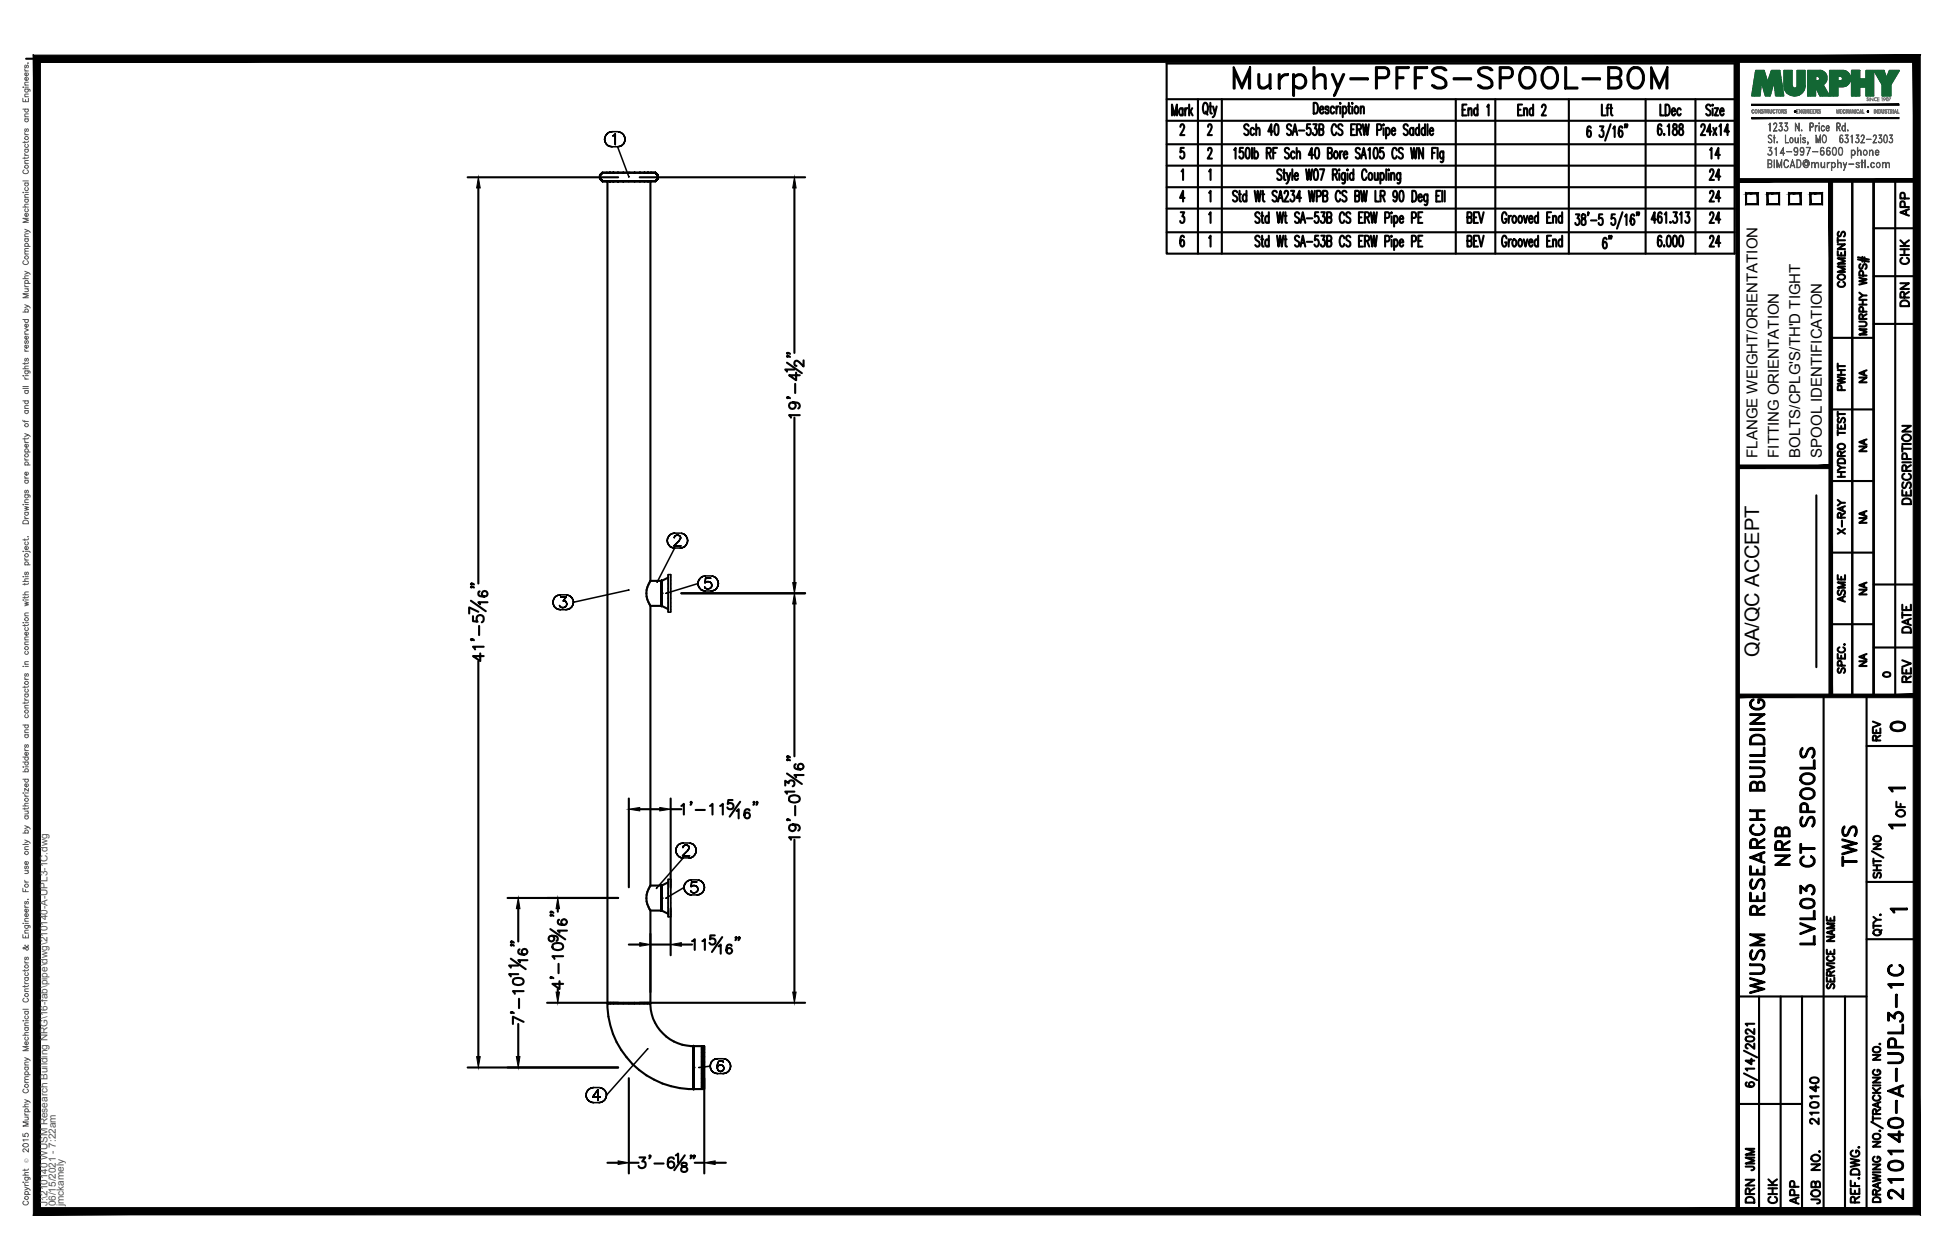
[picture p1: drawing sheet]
<svg xmlns="http://www.w3.org/2000/svg" width="432mm" height="279mm" viewBox="0 0 432 279" stroke-linecap="round" stroke-linejoin="round" font-family="sans-serif">
<defs><g id="words">
<text font-size="10.6" x="272.3" y="22.6">Murphy-PFFS-SPOOL-BOM</text>
<g font-size="6.6">
<text x="397.6" y="193" transform="rotate(-90 397.6 193)">NRB</text>
<text x="412.4" y="193.3" transform="rotate(-90 412.4 193.3)">TWS</text>
<text x="403.2" y="210.6" transform="rotate(-90 403.2 210.6)">LVL03 CT SPOOLS</text>
<text x="391.9" y="221.5" transform="rotate(-90 391.9 221.5)">WUSM RESEARCH BUILDING</text>
<text x="422.6" y="267.1" transform="rotate(-90 422.6 267.1)">210140-A-UPL3-1C</text>
</g>
<g font-size="5.3">
<text x="382.1" y="36.3" transform="rotate(-90 382.1 36.3)">14</text>
<text x="382.1" y="41.3" transform="rotate(-90 382.1 41.3)">24</text>
<text x="382.1" y="45.9" transform="rotate(-90 382.1 45.9)">24</text>
<text x="382.1" y="50.8" transform="rotate(-90 382.1 50.8)">24</text>
<text x="382.1" y="55.7" transform="rotate(-90 382.1 55.7)">24</text>
<text x="417.7" y="163.3">0</text>
<text x="389.8" y="260.7" transform="rotate(-90 389.8 260.7)">JMM</text>
<text x="389.8" y="267.8" transform="rotate(-90 389.8 267.8)">DRN</text>
<text x="399.7" y="268.1" transform="rotate(-90 399.7 268.1)">APP</text>
</g>
<g font-size="4.9">
<text x="424" y="49" transform="rotate(-90 424 49)">APP</text>
<text x="358.1" y="56.4" transform="rotate(-90 358.1 56.4)">6&quot;</text>
<text x="424" y="59.6" transform="rotate(-90 424 59.6)">CHK</text>
<text x="409.9" y="64.9" transform="rotate(-90 409.9 64.9)">COMMENTS</text>
<text x="424" y="69.1" transform="rotate(-90 424 69.1)">DRN</text>
<text x="409.9" y="87.8" transform="rotate(-90 409.9 87.8)">PWHT</text>
<text x="424.4" y="112.9" transform="rotate(-90 424.4 112.9)">DESCRIPTION</text>
<text x="409.9" y="119.6" transform="rotate(-90 409.9 119.6)">X-RAY</text>
<text x="409.9" y="134.8" transform="rotate(-90 409.9 134.8)">ASME</text>
<text x="424.4" y="141.5" transform="rotate(-90 424.4 141.5)">DATE</text>
<text x="424.4" y="152.4" transform="rotate(-90 424.4 152.4)">REV</text>
<text x="417.7" y="165.5" transform="rotate(-90 417.7 165.5)">REV</text>
<text x="423" y="182.4" transform="rotate(-90 423 182.4)">OF</text>
<text x="403.9" y="250.5" transform="rotate(-90 403.9 250.5)">210140</text>
<text x="394.8" y="268.1" transform="rotate(-90 394.8 268.1)">CHK</text>
<text x="404.3" y="268.1" transform="rotate(-90 404.3 268.1)">JOB NO.</text>
</g>
<g font-size="4.4">
<text x="414.5" y="86.1" transform="rotate(-90 414.5 86.1)">NA</text>
<text x="414.5" y="101.2" transform="rotate(-90 414.5 101.2)">NA</text>
<text x="414.5" y="117.1" transform="rotate(-90 414.5 117.1)">NA</text>
<text x="414.5" y="133" transform="rotate(-90 414.5 133)">NA</text>
<text x="389.9" y="145.7" transform="rotate(-90 389.9 145.7)">QA/QC ACCEPT</text>
<text x="414.5" y="148.9" transform="rotate(-90 414.5 148.9)">NA</text>
</g>
<text font-size="4" x="416.3" y="151.3">0</text>
<g font-size="3.5">
<text x="417.3" y="176.7">1</text>
<text x="417.3" y="184.9">1</text>
<text x="417.7" y="203.6">1</text>
</g>
<g font-size="3.3">
<text x="389.5" y="101.5" transform="rotate(-90 389.5 101.5)">FLANGE WEIGHT/ORIENTATION</text>
<text x="394.3" y="101.5" transform="rotate(-90 394.3 101.5)">FITTING ORIENTATION</text>
<text x="399.1" y="101.5" transform="rotate(-90 399.1 101.5)">BOLTS/CPLG'S/TH'D TIGHT</text>
<text x="403.8" y="101.5" transform="rotate(-90 403.8 101.5)">SPOOL IDENTIFICATION</text>
</g>
<g font-size="2.2" fill="#545454">
<text x="10.5" y="267.5" transform="rotate(-90 10.5 267.5)">J:\210140 WUSM Research Building NRG\16-fab\pipe\dwg\210140-A-UPL3-1C.dwg</text>
<text x="12.4" y="267.5" transform="rotate(-90 12.4 267.5)">06/15/2021 - 7:22am</text>
<text x="14.1" y="267.4" transform="rotate(-90 14.1 267.4)">jmckamely</text>
</g>
<text font-size="1.3" fill="#545454" x="6.3" y="257.9" transform="rotate(-90 6.3 257.9)">Ó</text>
</g></defs>
<!-- layer: HP-TWS-PIPE -->
<g fill="none" stroke="#000" stroke-width=".47">
<path d="M133 38.8l.5-.5-.5 .5v.8v-.8v.8l.5 .6-.5-.6 .5 .6-.5-.6zM133.5 38.3l-.5 .5 .5-.5M133.5 38.3h7.2M134.4 38.3h6.3M140.7 38.3h3M140.7 38.3h3.7M145.3 38.3h-1h1M145.3 38.3l.5 .5-.5-.5 .5 .5v.8l-.5 .6 .5-.6v-.8v.8v-.8zM133.5 40.2h1h-1M134.4 40.2h.2h-.2M134.6 40.2h.5h-.5M134.6 40.2v182.2h9.4"/>
<path d="M135.1 40.2h.8zM135.9 40.2h1zM136.9 40.2h1.2zM138.1 40.2h1.3zM140.7 40.2h-1.3h1.3M140.7 40.2h.1M140.7 40.2h1.2h-1.2M141.9 40.2h.1M141.9 40.2h1h-1M142.9 40.2h-.1h.1M142.9 40.2h.8h-.8M143.7 40.2h-.2h.2"/>
<path d="M143.7 40.2h.5h-.5M144.2 40.2v88.6M144.2 40.2h.2h-.2M144.3 40.2h1M145.3 40.2l.5-.6-.5 .6M144.2 128.8a4.8 4.8 0 0 0 0 5.6l2.4-.1M144.2 128.8h2.4M144.2 134.4v62M146.6 128.9v5.5M146.6 131.6v.7zM146.6 132.3v.7zM146.6 133v.5v-.5"/>
<path d="M146.6 133.5v.5zM146.6 134v.3zM146.6 134.3v.1zM146.6 128.8v.1zM146.6 128.8v.4zM146.6 129.1v.5zM146.6 129.6v.6zM146.6 130.2v.6zM146.6 130.8v.8M146.6 131.6v2.8l.1-2.8M146.7 128.8l-.1 5.5M146.7 132.3v.7z"/>
<path d="M146.7 133v.5v-.5M146.7 133.5v.5zM146.7 134v.3zM146.7 134.3v.1zM146.7 128.8v.1zM146.7 128.8v.4zM146.7 129.1v.5zM146.7 129.6v.6zM146.7 130.2v.6zM146.7 130.8v.8v-.8M146.7 128.8v2.8M146.7 131.6v2.8l1.4 .7"/>
<path d="M148.1 128.1l-1.4 .7v5.6M144.2 196.4a4.8 4.8 0 0 0 0 5.5l2.4-.1M146.6 199.2v.7v-.7M146.6 199.9v.7zM146.6 196.3v.2l-2.4-.1M146.6 196.5v.3zM146.6 196.7v.5zM146.6 197.2v.6v-.6M146.6 197.8v.6v-.6M146.6 198.4v.8M146.6 196.5v-.2l.1 .2M146.6 199.2v2.8l.1-2.8"/>
<path d="M146.6 196.5v5.4M146.6 196.5v5.3M146.7 199.9v.7zM146.7 196.3v2.9M146.7 196.5v.3zM146.7 196.7v.5zM146.7 197.2v.6v-.6M146.7 197.8v.6v-.6M146.7 198.4v.8v-.8M146.7 199.2v2.7l1.4 .7M146.7 196.5v2.7M148.1 195.7l-1.4 .7v5.5"/>
<path d="M144.2 201.9v20.5M146.6 200.5v.6zM146.6 201.1v.5v-.5M146.6 201.6v.3zM146.6 201.8v.2zM146.6 201.9h.1M146.7 200.5v.6zM146.7 201.1v.5v-.5M146.7 201.6v.3zM146.7 201.8v.2zM146.7 202h.1M134.6 222.4h.1"/>
<path d="M134.6 222.4h4.8M134.8 222.4h-.2M134.8 222.4h.4zM134.8 222.4h.1M134.8 222.4h.5h-.5M135.2 222.4h.8zM135.3 222.4h.1M135.3 222.4h.7h-.7M136 222.4h1zM136 222.4h1h-1M136 222.4h.1M137 222.4h1.2h-1.2"/>
<path d="M138.2 222.4h-1.2h1.2M138.2 222.4h1.2h-1.2M139.4 222.4h-1.2h1.2M139.4 222.4h1.2M139.4 222.4h1.3M139.4 222.4h-4.8a18.9 18.9 0 0 0 19.1 19.1v-9.4M139.4 222.4h1.2h-1.2M140.6 222.4h1.2h-1.2M140.6 222.4h3.6M140.7 222.4h-1.3h4.8M140.7 222.4h.1M140.7 222.4h1.1h-1.1"/>
<path d="M140.7 222.4h3.3M141.8 222.4h1h-1M141.8 222.4h2.2M142.8 222.4h.7h-.7M143.5 222.4h.5h-.5M144 222.4h.1M144.2 222.4h-.2h.2a9.5 9.5 0 0 0 9.5 9.6v.1v-.2M144.2 222.4h-.2h.2M153.7 236.7v1.3v-1.3M153.7 238v1.1v-1.1M153.7 239.1v1v-1M153.7 232.1v.5z"/>
<path d="M153.7 232.6v.8zM153.7 233.3v1zM153.7 234.3v1.2v-1.2M153.7 235.5v1.2M153.7 231.9v.2zM153.7 232.1v9.4M153.7 232.1v4.6M153.7 236.7v4.8zM153.7 235.5v1.2v-1.2M153.7 232.1v-.1h2.4v9.5h-2.4v-4.8M153.7 240.1v.8v-.8M153.7 240.9v.5z"/>
<path d="M153.7 241.3v.2z"/>
</g>
<g fill="#000">
<circle cx="139.4" cy="38.3" r=".23"/>
<circle cx="146.7" cy="131.6" r=".23"/>
<circle cx="146.7" cy="199.2" r=".23"/>
<circle cx="153.7" cy="236.7" r=".23"/>
<circle cx="155.7" cy="232" r=".17"/>
<circle cx="153.7" cy="241.5" r=".23"/>
</g>
<path d="M146.6 134.4l-.1 .2M146.7 134.4v.2M146.6 201.9l-.1 .2M146.7 201.9v.2M144.2 222.4l.2 .1M144.4 222.3l-.2 .1M153.7 241.7v-.2l.1 .2" fill="none" stroke="#000" stroke-width=".22"/>
<g fill="none" stroke="#000" stroke-width=".34">
<path d="M134 30.9l.1 .5-.1-.5M134.1 30.4l-.1 .5 .1-.5M134.1 31.4l.3 .5-.3-.5M134.4 29.9l-.3 .5 .3-.5M134.4 31.9l.3 .3-.3-.3M134.7 29.5l-.3 .4 .3-.4M134.7 32.2l.5 .3-.5-.3M135.2 29.3l-.5 .2 .5-.2M135.2 32.5h.5h-.5M135.7 29.2l-.5 .1 .5-.1M135.7 32.5h1.2M135.7 29.2h1.2"/>
<path d="M135.8 30.1l.2-.1-.2 .1M136 30l.4-.3-.4 .3M136.4 29.7v2.4v-2.4M136.9 32.5h.5h-.5M136.9 32.5l2.5 6.7M137.4 29.3l-.5-.1 .5 .1M137.4 32.5l.5-.3-.5 .3M137.9 29.5l-.5-.2 .5 .2M137.9 32.2l.3-.3-.3 .3M138.2 29.9l-.3-.4 .3 .4M138.2 31.9l.3-.5-.3 .5M138.5 30.4l-.3-.5 .3 .5"/>
<path d="M138.5 31.4v-.5v.5M138.5 30.9v-.5v.5M147.9 119.9l.1 .5-.1-.5M148 119.4l-.1 .5 .1-.5M148.2 118.9l-.2 .5 .2-.5M148.6 118.5l-.4 .4 .4-.4M149 118.3l-.4 .2 .4-.2M149.5 119.2h.1M149.5 119.2l.1-.3-.1 .3M149.5 118.2l-.5 .1 .5-.1M149.5 118.2h1.3M149.6 118.9l.1-.1-.1 .1"/>
<path d="M149.7 118.8l.2-.1-.2 .1M149.9 118.7h.5h-.5M150.4 118.7l.2 .1-.2-.1M150.5 119.9l-1.1 1.2 1.1-1.2M150.6 118.8l.1 .1-.1-.1M150.7 119.6l-.2 .3 .2-.3M150.7 118.9l.2 .3-.2-.3M150.9 119.4l-.2 .2 .2-.2M150.9 119.2v.2v-.2M151.3 118.3l-.5-.1 .5 .1M151.8 118.5l-.5-.2 .5 .2M152.1 118.9l-.3-.4 .3 .4"/>
<path d="M152.3 119.4l-.2-.5 .2 .5M152.4 119.9l-.1-.5 .1 .5M122.6 133.5l.1 .6-.1-.6M122.7 133l-.1 .5 .1-.5M122.7 134.1l.2 .4-.2-.4M122.9 132.6l-.2 .4 .2-.4M122.9 134.5l.4 .4-.4-.4M123.3 132.2l-.4 .4 .4-.4M123.3 134.9l.4 .2-.4-.2M123.7 132l-.4 .2 .4-.2M123.7 135.1l.5 .1-.5-.1M124 134.3l.3 .3z"/>
<path d="M124.2 131.9l-.5 .1 .5-.1M124.2 135.2h1.2M124.2 131.9h1.2M124.3 132.4h1.2h-1.2M124.3 134.6l.7 .1zM124.8 133.3h.4h-.4M125.2 133.3l.2 .1-.2-.1M125.3 134.6l-.3 .1 .3-.1M125.4 133.4l.1 .1-.1-.1M125.4 135.2l.5-.1-.5 .1M125.5 132.4l-.7 .9 .7-.9M125.5 134.4l-.2 .2 .2-.2"/>
<path d="M125.5 133.5l.1 .3-.1-.3M125.6 133.8l-.1 .6zM125.9 132l-.5-.1 .5 .1M125.9 135.1l.5-.2-.5 .2M126.4 132.2l-.5-.2 .5 .2M126.4 134.9l.4-.4-.4 .4M126.8 132.6l-.4-.4 .4 .4M126.8 134.5l.2-.4-.2 .4M127 133l-.2-.4 .2 .4M127 134.1l.1-.6-.1 .6M139.3 130.8l-12.2 2.7-.1-.5 .1 .5M148 120.4l.2 .4-.2-.4"/>
<path d="M148.1 127.4h.6v8.3h-.6zM148.1 127.4v8.3M148.2 120.8l.4 .4-.4-.4M148.6 121.2l.4 .2-.4-.2M148.7 127.4v8.3M149 121.4l.5 .1-.5-.1M149.4 121.1h1.5h-1.5M150.8 121.5l.5-.1-.5 .1M150.8 121.5h-1.3l-3.8 7.5M151.3 121.4l.5-.2-.5 .2M151.8 121.2l.3-.4-.3 .4M152.1 120.8l.2-.4-.2 .4"/>
<path d="M152.3 120.4l.1-.5-.1 .5M154.7 129.4l.1 .5-.1-.5M154.7 129.4l-7 2.2M154.8 128.9l-.1 .5 .1-.5M154.8 129.9l.3 .5-.3-.5M155.1 128.4l-.3 .5 .3-.5M155.1 130.4l.3 .4-.3-.4M155.4 128l-.3 .4 .3-.4M155.4 130.8l.5 .2-.5-.2M155.9 127.8l-.5 .2 .5-.2M155.9 131h.5h-.5M156.3 130.4l-.1-.3 .1 .3"/>
<path d="M156.3 129.2l.1-.1-.1 .1M156.4 127.7l-.5 .1 .5-.1M156.4 131h1.2M156.4 127.7h1.2M156.4 128.2l-.1 1 .1-1M156.4 130.5l-.1-.1 .1 .1M156.4 129.1l.3-.1-.3 .1M156.7 130.6l-.3-.1 .3 .1M156.7 129h.4h-.4M157.1 130.6h-.4h.4M157.1 129l.3 .1-.3-.1M157.4 130.5l-.3 .1 .3-.1"/>
<path d="M157.4 129.1l.3 .2-.3-.2M157.6 128.2h-1.2h1.2M157.6 131h.5h-.5M157.7 130.2l-.3 .3 .3-.3M157.7 129.3l.1 .4-.1-.4M157.8 129.7l-.1 .5zM158.1 127.8l-.5-.1 .5 .1M158.1 131l.5-.2-.5 .2M158.6 128l-.5-.2 .5 .2M158.6 130.8l.3-.4-.3 .4M158.9 128.4l-.3-.4 .3 .4M158.9 130.4l.3-.5-.3 .5"/>
<path d="M159.2 128.9l-.3-.5 .3 .5M159.2 129.9v-.5v.5M159.2 129.4v-.5v.5M148.1 195h.6v8.3h-.6zM148.1 195v8.3M148.7 195v8.3M149.8 188.6l.1 .5-.1-.5M149.9 188.1l-.1 .5 .1-.5M149.9 189.1l.2 .5-.2-.5M150.1 187.6l-.2 .5 .2-.5M150.1 189.6l.4 .3-.4-.3M150.5 187.2l-.4 .4 .4-.4"/>
<path d="M150.5 189.9l.4 .3-.4-.3M150.9 187l-.4 .2 .4-.2M150.9 190.2h.6h-.6M151.3 189.8h1.6h-1.6M151.4 187.9h.1M151.4 187.9l.1-.3-.1 .3M151.5 186.9l-.6 .1 .6-.1M151.5 186.9h1.2M151.5 187.6l.1-.1-.1 .1M151.6 187.5l.2-.1-.2 .1M151.6 196.8l.1 .5-.1-.5M151.6 196.8l-3.9 2.3"/>
<path d="M151.7 196.2l-.1 .6 .1-.6M151.7 197.3l.3 .5-.3-.5M151.8 187.4h.5h-.5M152 195.8l-.3 .4 .3-.4M152 197.8l.3 .3-.3-.3M152.3 187.4l.2 .1-.2-.1M152.3 195.4l-.3 .4 .3-.4M152.3 198.1l.5 .3-.5-.3M152.4 188.6l-1.1 1.2 1.1-1.2M152.5 187.5l.1 .1-.1-.1M152.6 188.3l-.2 .3 .2-.3M152.6 187.6l.2 .3-.2-.3"/>
<path d="M152.7 190.2h.5h-.5M152.7 190.2h-1.2l-6 6.8M152.8 188.1l-.2 .2 .2-.2M152.8 187.9v.2v-.2M152.8 195.2l-.5 .2 .5-.2M152.8 198.4h.5h-.5M153.2 187l-.5-.1 .5 .1M153.2 190.2l.5-.3-.5 .3M153.2 197.7l-.1-.2 .1 .2M153.2 196.6l.1-.1-.1 .1M153.3 195.1l-.5 .1 .5-.1M153.3 198.4h1.2"/>
<path d="M153.3 195.1h1.2M153.3 195.6l-.1 1 .1-1M153.3 197.9l-.1-.2 .1 .2M153.3 196.5l.4-.1-.4 .1M153.7 187.2l-.5-.2 .5 .2M153.7 189.9l.3-.3-.3 .3M153.7 198l-.4-.1 .4 .1M153.7 196.4h.3h-.3M154 187.6l-.3-.4 .3 .4M154 189.6l.2-.5-.2 .5M154 198h-.3h.3M154 196.4l.3 .1-.3-.1"/>
<path d="M154.2 188.1l-.2-.5 .2 .5M154.2 189.1l.1-.5-.1 .5M154.3 188.6l-.1-.5 .1 .5M154.3 197.9l-.3 .1 .3-.1M154.3 196.5l.3 .2-.3-.2M154.5 195.6h-1.2h1.2M154.5 198.4h.5h-.5M154.6 197.6l-.3 .3 .3-.3M154.6 196.7l.1 .3-.1-.3M154.7 197l-.1 .6zM155 195.2l-.5-.1 .5 .1M155 198.4l.5-.3-.5 .3"/>
<path d="M155.5 195.4l-.5-.2 .5 .2M155.5 198.1l.3-.3-.3 .3M155.8 195.8l-.3-.4 .3 .4M155.8 197.8l.3-.5-.3 .5M156.1 196.2l-.3-.4 .3 .4M156.1 197.3l.1-.5-.1 .5M156.2 196.8l-.1-.6 .1 .6M143.5 232.6l-9.1 10.3v-.6v.6M155.5 239.1v-1.1v1.1M155.5 238v-1.3v1.3M155.5 236.7v-1.2v1.2M155.5 235.5v-1.2v1.2"/>
<path d="M155.5 234.3v-.9v.9M155.5 233.4v-.8v.8M155.5 232.6v-.5v.5M155.5 232.1v-.1v.1M155.7 239.1v-1.1v1.1M155.7 238v-1.3v1.3M155.7 236.7v-1.2v1.2M155.7 235.5v-1.2v1.2M155.7 234.3v-.9v.9M155.7 233.4v-.8v.8M155.7 232.6v-.5v.5M155.7 232.1v-.1v.1"/>
<path d="M155.7 232h.4v9.5h-.4zM156.1 239.1v-1.1v1.1M156.1 238v-1.3v1.3M156.1 236.7v-1.2v1.2M156.1 235.5v-1.2v1.2M156.1 234.3v-.9v.9M156.1 233.4v-.8v.8M156.1 232.6v-.5v.5M156.1 232.1v-.1v.1M157.4 236.4l.1 .5-.1-.5M157.4 236.4l-2.4 .3M157.5 235.9l-.1 .5 .1-.5"/>
<path d="M157.5 236.9l.2 .5-.2-.5M157.7 235.4l-.2 .5 .2-.5M157.7 237.4l.4 .4-.4-.4M158.1 235.1l-.4 .3 .4-.3M158.1 237.8l.5 .2-.5-.2M158.6 234.8l-.5 .3 .5-.3M158.6 238l.5 .1-.5-.1M159 236.2v.6v-.6M159.1 234.8h-.5h.5M159.1 238.1h1.2M159.1 234.8h1.2M159.1 235.7l-.1 .5 .1-.5"/>
<path d="M159.1 236.5l-.1 .3 .1 .5-.1-.5zM159.1 237.3l.2 .2-.2-.2M159.3 235.3l-.2 .4 .2-.4M159.3 236.2l-.2 .3 .2-.3M159.3 237.5l.4 .1-.4-.1M159.7 235.2l-.4 .1 .4-.1M159.7 236.1l-.4 .1 .4-.1M159.7 237.6h.1h-.1M159.8 236.1h-.1h.1M159.8 237.6l.3-.1-.3 .1M159.9 235.2h-.2h.2M160.1 236.2l-.3-.1 .3 .1"/>
<path d="M160.1 237.5l.2-.2-.2 .2M160.3 235.3l-.4-.1 .4 .1M160.3 238.1l.5-.1-.5 .1M160.3 236.5l-.2-.3 .2 .3M160.3 235.6v-.3v.3M160.3 237.3l.2-.4-.2 .4M160.3 236.5l.2 .4zM160.8 234.8h-.5h.5M160.8 238l.4-.2-.4 .2M161.2 235.1l-.4-.3 .4 .3M161.2 237.8l.4-.4-.4 .4M161.6 235.4l-.4-.3 .4 .3"/>
<path d="M161.6 237.4l.3-.5-.3 .5M161.9 235.9l-.3-.5 .3 .5M161.9 236.9l.1-.5-.1 .5M162 236.4l-.1-.5 .1 .5M129.9 242.9l.1 .5-.1-.5M130 242.3l-.1 .6 .1-.6M130 243.4l.2 .4-.2-.4M130.2 241.8l-.2 .5 .2-.5M130.2 243.8l.4 .4-.4-.4M130.6 241.5l-.4 .3 .4-.3M130.6 244.2l.4 .2-.4-.2M131 241.2l-.4 .3 .4-.3"/>
<path d="M131 244.4l.6 .1-.6-.1M131.4 243.2h1.7h-1.7M131.6 241.2h-.6h.6M131.6 244.5h1.2M131.6 241.2h1.2M132.5 241.6l-1.1 1.6 1.1-1.6M132.5 241.6v2.4v-2.4M132.8 244.5l.5-.1-.5 .1M133.3 241.2h-.5h.5M133.3 244.4l.5-.2-.5 .2M133.8 241.5l-.5-.3 .5 .3M133.8 244.2l.3-.4-.3 .4"/>
<path d="M134.1 241.8l-.3-.3 .3 .3M134.1 243.8l.3-.4-.3 .4M134.4 242.3l-.3-.5 .3 .5M134.4 243.4v-.5v.5M155.5 241.5v-.2v.2M155.5 241.3v-.4v.4M155.5 240.9v-.8v.8M155.5 240.1v-1v1M155.7 241.5v-.2v.2M155.7 241.3v-.4v.4M155.7 240.9v-.8v.8M155.7 240.1v-1v1"/>
<path d="M156.1 241.5v-.2v.2M156.1 241.3v-.4v.4M156.1 240.9v-.8v.8M156.1 240.1v-1v1"/>
</g>
<!-- layer: PS-BDR -->
<g fill="#000" stroke="#000" stroke-width=".22">
<path d="M388.3 26.1v.2l32.6-.2zM388.3 26.3l32.6-.2v.2z"/>
<path d="M388.3 23.1v.3l32.6-.3zM388.3 23.4l32.6-.3v.3z"/>
<path d="M7.4 12.2v257.2l1.6-1.6zM7.4 12.2l1.6 1.6v254zM7.4 12.2l1.6 1.6 416.6-1.6zM9 13.8l416.6-1.6-1.5 1.6zM425.6 12.2l-1.5 1.6 1.5 255.6zM424.1 13.8l1.5 255.6-1.5-1.6zM7.4 269.4h418.2l-1.5-1.6zM9 267.8h415.1l-416.7 1.6z"/>
</g>
<!-- layer: PS-BDR-T -->
<g fill="none" stroke="#000" stroke-width=".47">
<path d="M415.3 40v114.3h-4.7v-114.2v114.2h-4.8v-114.2M387 42.9h2.6v2.4h-2.6zM391.8 42.9h2.6v2.4h-2.6zM396.6 42.9h2.5v2.4h-2.5zM401.3 42.9h2.6v2.4h-2.6zM411.8 57.5l2.5 .5M411.8 57.1l2.5 .5M412.4 58.6a.59 .59 0 0 0-.3 .5 .59 .59 0 0 0 .4 .5l.3-.1 .3-.8 .4-.1a.64 .64 0 0 1 0 1M412.8 57v1M413.3 57.1v1M405.8 74.9h9.5M412.1 71.3l1.4 .1a.52 .52 0 0 1 .2 .6 .52 .52 0 0 1-.4 .4h-1.2"/>
<path d="M412.1 61.6l1.7 .4-1.7 .3 1.7 .4-1.7 .4M412.1 67.5h1.7M412.1 66.5h1.7M412.1 64.9l.8 .6M412.9 70.7l-.1-.9-.4-.1-.3 .3v.7h1.7M412.9 66.5v1M413 69.1l-.1-.9-.5-.1-.3 .3v.7h1.7M413 61.1l-.1-.9-.5-.1-.3 .3v.7h1.7M413.8 73h-1.7l1.7 .6-1.7 .6h1.7M413.8 65.5h-.9l-.8 .6M413.8 69.7l-.9 .5M405.8 90.8h9.5"/>
<path d="M407.4 94.1v1h1.6v-1M407.4 96h1.6M407.4 91.3v1.1M407.4 95.4v1.1M407.4 91.8h1.6M407.4 98.7a.79 .79 0 0 1 1-.3 .79 .79 0 0 1 .5 .9 .78 .78 0 0 1-1 .3 .78 .78 0 0 1-.5-.9zM407.6 92.7a.59 .59 0 0 0-.3 .5 .59 .59 0 0 0 .4 .5l.3-.1 .3-.8 .4-.1a.65 .65 0 0 1 0 1M408.1 94.5v.6M402.6 109.8v38.1M405.8 106.7h9.5M407.4 105.7h1.6M407.4 104.7h1.6"/>
<path d="M407.4 103.1l.7 .6M407.4 102a.9 .9 0 0 1 1.6 .2v.5h-1.6zM408.1 101.1l-.1-.9-.3-.1-.3 .3v.7h1.6M408.1 104.7v1M409 103.7h-.9l-.7 .6M409 100.1l-.9 .5M405.8 122.5h9.5M405.8 138.4h9.5M407.4 145v1h1.6v-1M407.6 148.2a.59 .59 0 0 0-.3 .5 .59 .59 0 0 0 .4 .5l.3-.2 .3-.7 .4-.1a.65 .65 0 0 1 0 1M407.7 143.5a.59 .59 0 0 0-.3 .7 .59 .59 0 0 0 .6 .5h.4a.59 .59 0 0 0 .6-.5 .59 .59 0 0 0-.4-.7M408.1 145.4v.6"/>
<path d="M408.2 147.6l-.1-.9-.4-.2-.3 .4v.7h1.6M408.8 142.9h.2z"/>
</g>
<!-- layer: PS-DIM -->
<path d="M5.8 13h419" fill="none" stroke="#000" stroke-width=".47"/>
<!-- layer: 0 -->
<g fill="none" stroke="#000" stroke-width=".47">
<path d="M415.3 40v114.3M420.1 40v114.3M415.3 50.6h9.5M415.3 61.2h9.5M415.3 71.8h9.5M415.3 129.6h9.5M415.3 143.6h9.5M386.6 238l2.9 1.5M386.6 233l2.9 1.5M387 230l.8-.2a.85 .85 0 0 1 1.1 .6 1.14 1.14 0 0 1-1.9 0zM388.2 234.8v1.2l-1.2-.8h1.9M388.9 237h-1.9l.3 .4"/>
<path d="M388.9 231.4v1.2l-1-.8-.6-.3-.3 .2v.5l.4 .3M388.9 228.2v1.1l-1-.8-.6-.3-.3 .2v.5l.4 .3M388.9 227h-1.9l.3 .4M387.2 240a.47 .47 0 0 0-.2 .7 1.13 1.13 0 0 0 1.9-.3 .56 .56 0 0 0-.6-.5 .56 .56 0 0 0-.6 .5 .56 .56 0 0 0 .5 .6"/>
</g>
<g fill="#000" stroke="#000" stroke-width=".22">
<path d="M384.8 13l.8 255.6v-255.6zM384.8 13l.8 255.6h-.8z"/>
<path d="M385.2 39.6v.8l39.6-.8zM385.2 40.4l39.6-.8v.8z"/>
<path d="M424.5 40l.8 114.3v-114.3zM424.5 40l.8 114.3h-.8z"/>
<path d="M385.2 153.9v.8l39.6-.8zM385.2 154.7l39.6-.8v.8z"/>
</g>
<!-- layer: PS-LOGO -->
<g fill="none" stroke="#545454" stroke-width=".22">
<path d="M5.1 19.3h.1zM5.5 19.8h.9l.2 .1v.4M5.5 15.3v.3l.3 .1M5.5 18.9h.8M5.5 15.7h.8M5.5 19.3h.8M5.7 19.8a.38 .38 0 0 0-.1 .5 .38 .38 0 0 0 .6 0 .38 .38 0 0 0-.1-.5M5.7 14.4l-.2 .3v.3h.3l.1-.4 .2-.2 .2 .3-.2 .4M6.1 17.2a.38 .38 0 0 1 .1 .5 .38 .38 0 0 1-.6 0 .38 .38 0 0 1 .1-.5h.1v.7M6.1 16.2a.38 .38 0 0 1 .1 .5 .38 .38 0 0 1-.6 0 .38 .38 0 0 1 .1-.5h.1v.6M6.2 13.9v.1zM6.3 18.2l-.8 .1v.3l.2 .3"/>
<path d="M5.1 21.8v.7h1.2v-.7M5.1 24.2h1.2M5.4 37.7a.43 .43 0 0 0-.3 .5 .43 .43 0 0 0 .4 .3h.3a.43 .43 0 0 0 .5-.3 .43 .43 0 0 0-.3-.5M5.5 34v.3l.3 .1M5.5 29.4v.3l.3 .2M5.5 31.3v.4M5.5 34.8v.4M5.5 36.2h.8M5.5 34.4h.8M5.5 33.1h.8M5.5 29.9h.8M5.5 26.4h.8"/>
<path d="M5.5 25.9h.8M5.5 21.4h.8M5.7 33.1a.38 .38 0 0 0-.1 .5 .38 .38 0 0 0 .6 0 .38 .38 0 0 0-.1-.5M5.7 32a.4 .4 0 0 0-.1 .6 .4 .4 0 0 0 .6 0 .4 .4 0 0 0-.1-.6M5.7 28.6l-.2 .2v.3h.3l.1-.4 .2-.1 .2 .2-.2 .4M5.7 26.4a.38 .38 0 0 0-.1 .5 .38 .38 0 0 0 .6 0 .38 .38 0 0 0-.1-.5M5.7 24.2a.38 .38 0 0 0-.1 .6 .38 .38 0 0 0 .6 0 .38 .38 0 0 0-.1-.6M5.7 22.1v.4M6.3 35.6h-.8v.3l.2 .3M6.3 34.8l-.3 .3h-.9M6.3 31.3l-.3 .3h-.9M6.3 25.3h-.8v.3l.2 .3"/>
<path d="M6.3 20.9h-.8v.3l.2 .2M391.9 34.2l.2 .2M392 36.3l.6-.1v-.6l-.6-.1v1.6l.6-.1v-.6h-.6M392.1 30a.44 .44 0 0 1 .7 .2 .38 .38 0 0 0-.6-.2 .38 .38 0 0 0-.1 .5l.4 .3a.46 .46 0 0 1 .2 .7 .46 .46 0 0 1-.7-.1 .41 .41 0 0 0 .6 .1 .41 .41 0 0 0 0-.6l-.6-.4zM392.3 33.3a.53 .53 0 0 1 .5 .8 .53 .53 0 0 1-.9 0 .47 .47 0 0 0 .7 .2l.2-.3M392.4 27.2l-.1 1.9v-1.7l-.2 .2zM392.4 36.3l.3 .1v.6l-.8 .2v-1.8l.8 .2v.6l-.3 .2M392.5 33.4a.51 .51 0 0 1 .3 .5 .51 .51 0 0 1-.3 .5M392.7 32.8l-.7-.1h.8l-.5 .7M392.7 32.7l-.5 .7 .4 .1 .2 .3M393.1 30.5l.4 .1zM393.1 29l.8 .1h-.8l.7-1.3-.2-.5h-.2l-.3 .4 .1-.3a.39 .39 0 0 1 .6 0 .39 .39 0 0 1 0 .5l-.7 1.2"/>
<path d="M393.3 35.4v1.8zM393.3 29.9v1.8zM393.4 33l.4-.3v1.7l-.1-1.6zM393.9 35.4l.5 1.5 .6-1.5v1.8l-.1-1.4-.5 1.4-.5-1.4v1.4zM393.9 31.4l.1 .3zM393.9 31.5l.1 .1zM394.4 28.8l.1 .2M394.7 27.9a.55 .55 0 0 1 .4 .7 .55 .55 0 0 1-.7 .4l-.1-.3 .4 .3 .3-.4M394.7 33.9l.9 .1h-1l.7-1.3v1.7v-1.5l-.6 1.1M394.8 28l.2 .5-.2 .5M395 27.3l-.6-.1h.6l-.3 .8M395 27.2l-.4 .8 .4 .1v.3"/>
<path d="M395.5 28.8l.2 .2M395.7 35.5a.47 .47 0 0 1 .7 .3l-.3-.3h-.3a1.08 1.08 0 0 0 0 1.6h.3l.3-.3a.44 .44 0 0 1-.4 .4 .44 .44 0 0 1-.5-.4l-.1-.7zM395.8 29.9v1.7l.7 .1h-.7zM395.8 27.9a.55 .55 0 0 1 .5 .7 .55 .55 0 0 1-.7 .4l-.1-.3 .4 .3 .4-.4M396 28l.3 .5-.3 .5M396 33.6l1.2 .1zM396.2 27.3l-.6-.1h.7l-.5 .8M396.2 27.2l-.4 .8 .3 .1 .2 .3M396.9 30.6a.57 .57 0 0 1 .7 .4 .57 .57 0 0 1-.4 .7l-.3-.1-.2-.4zM396.9 36.8h.8M397 30.6a.52 .52 0 0 1 .4 .5 .52 .52 0 0 1-.4 .5l-.2-.4zM397 36.7h.7"/>
<path d="M397.3 35.4l.6 1.8-.6-1.5-.5 1.5zM397.7 33.3l.3 .4 .3-.1 .2-.3M397.7 33.1l.3-.3h.3l.2 .3M397.8 34.3h.5M397.9 30.5l.1 1 .3 .1 .3-.2-.3 .3-.3-.1-.1-.2zM398 27.2l.8 1.6v-1.6v1.9l-.8-1.6v1.6zM398 32.8l-.3 .4 .3 .5M398.2 32.8a1.22 1.22 0 0 1 .1 1.6M398.3 35.4h.5a1.05 1.05 0 0 1 0 1.8h-.5zM398.3 35.5a.84 .84 0 0 1 .9 .5 .84 .84 0 0 1-.2 .9l-.7 .2zM398.5 33.5l-.2 .2a.49 .49 0 0 1-.6-.2 .49 .49 0 0 1 .1-.6 .49 .49 0 0 1 .7 0v.4a.81 .81 0 0 1-.5 1.1l-.3-.2 .1 .2M398.5 33.3l-.3 .4"/>
<path d="M398.6 30.5v1.2zM399 30l.1-.1v.3zM399.1 33.3l.3 .4 .3-.1 .1-.3M399.1 33.1l.3-.3h.3l.1 .3M399.1 30h.1M399.1 30.5v1.2zM399.1 34.3h.6M399.4 28.8v.3l-.1-.1zM399.4 28.9h.1M399.4 32.8a.51 .51 0 0 0-.3 .4 .51 .51 0 0 0 .3 .5M399.5 32.8a1.22 1.22 0 0 1 .1 1.6M399.6 31.5h.6"/>
<path d="M399.6 30.8l.6 .6-.2 .3-.4-.1v-.2l.1 .2M399.6 30.7h.6M399.7 30.6v.3M399.8 33.5l-.1 .2a.5 .5 0 0 1-.7-.5 .5 .5 0 0 1 .7-.4l.2 .5a.83 .83 0 0 1-.5 1.1l-.3-.2 .1 .2M399.8 33.3l-.3 .4M399.9 35.6a.74 .74 0 0 1 1 .2 .74 .74 0 0 1-.1 1l-.1-1 .1 .9a.68 .68 0 0 0-.3-1.2 .68 .68 0 0 0-.8 .9 .66 .66 0 0 0 .4 .7 .66 .66 0 0 0 .7-.2 .7 .7 0 0 1-.9 .1 .7 .7 0 0 1-.2-.8zM400 36l.2-.2 .4 .1 .1 .2-.5-.2-.2 .3 .1 .4 .4 .1 .2-.2-.1 .2-.4 .1-.2-.2zM400.1 30.6l.1 .2-.2-.3-.4 .1v.2l.6 .5M400.1 31.2v.4M400.7 31.5h.1M400.8 31.9l-.1-.5 .1 .4-.2 .2M400.8 31.7v.1"/>
<path d="M401.3 28.1l.6-.1v-.6l-.6-.1-.1 1.8v-1.9h.5l.2 .4v.4l-.2 .2h-.4M401.3 32.7l-.7 1.7 .7-1.7h-.9l.9 .1M401.6 36v1.2zM401.8 33.6l1.2 .1zM401.8 36.1h.5l.1 1.1-.2-1-.3-.1-.3 .3zM402.4 27.8v1.3zM402.5 29.9l.5 1.5 .5-1.5v1.8l-.1-1.4-.4 1.4-.4-1.4-.1 1.4zM402.6 36.1h.4l.1 1.1-.1-1-.3-.1-.3 .3zM402.6 27.9l.3-.1-.3 .2-.2 .4zM403.2 27.2l.1 .1v.2zM403.2 27.3h.1M403.2 27.8l.1 1.3z"/>
<path d="M403.5 34l.4 .4 .3-.1 .1-.3M403.5 33.8l.4-.4 .3 .1 .1 .3M403.6 36l.2 1 .3 .1 .3-.2-.3 .3-.4-.1zM403.7 32.8h.5M403.8 32.8l-.2 .2a1.17 1.17 0 0 0 .2 1.4M403.8 27.9l.4-.1 .2 .4-.2-.3a.54 .54 0 0 0-.4 .6 .54 .54 0 0 0 .4 .5l.2-.3-.2 .4h-.2l-.3-.5zM403.8 33.4l-.3 .5M404.1 33.4l.2 .5-.2 .5M404.1 30l.2-.1a.95 .95 0 0 1 .6 .9 .95 .95 0 0 1-.6 .9 1.24 1.24 0 0 1-.2-1.7zM404.1 30.1l.2-.1a.87 .87 0 0 1 .5 .8 .87 .87 0 0 1-.5 .8 1.19 1.19 0 0 1-.2-1.5zM404.2 32.8l.1 .1-.4-.2a1.42 1.42 0 0 0-.2 1.7 .49 .49 0 0 0 .6-.2 .49 .49 0 0 0-.1-.7 .49 .49 0 0 0-.7 .1M404.4 36l.1 1.2z"/>
<path d="M404.8 28.4h.6l-.2-.5a.54 .54 0 0 0-.4 .6 .54 .54 0 0 0 .4 .5l.2-.3-.2 .4a.63 .63 0 0 1-.4-.6 .63 .63 0 0 1 .4-.7l.3 .7h-.7M404.9 34l.3 .4 .3-.1 .2-.3M404.9 33.8l.3-.4 .3 .1 .2 .3M405 36l.1 1.2zM405.1 32.8h.5M405.1 32.8l-.1 .2a1.17 1.17 0 0 0 .2 1.4M405.2 33.4l-.3 .5M405.3 36.1l.3-.1-.5 .5zM405.4 33.4l.3 .5-.3 .5M405.5 32.8l.2 .1a.36 .36 0 0 0-.6-.1l-.2 .6v.8l.2 .2a.49 .49 0 0 0 .6-.2 .49 .49 0 0 0-.1-.7 .49 .49 0 0 0-.7 .1M406 36v1.8zM406.2 36.1a.53 .53 0 0 1 .7 .5 .53 .53 0 0 1-.7 .5l-.2-.2 .3 .2a.51 .51 0 0 0 .5-.5 .51 .51 0 0 0-.5-.5l-.3 .2z"/>
<path d="M406.3 32.8l.4-.1a1.13 1.13 0 0 1 0 1.7h-.1a1.28 1.28 0 0 1-.3-1.6zM406.3 34.3h.6M406.3 32.8h.6M406.4 32.8l-.2 .6 .2 1M406.8 32.8l.2 .6-.2 1M407.2 28.1l.6-.1v-.6l-.6-.1-.1 1.8v-1.9l.7 .1 .1 .7-.3 .2h-.4M407.3 35.4l.1 1.8zM407.5 28.2l.4 .9-.3-.9M407.6 36.1h.5l.1 1.1-.2-1-.3-.1-.3 .3zM407.7 32.8l.3-.1a1.13 1.13 0 0 1 0 1.7h-.1a1.28 1.28 0 0 1-.2-1.6zM407.7 34.3h.5M407.7 32.8h.5"/>
<path d="M407.8 32.8l-.2 .6 .2 1M407.8 31.3l.3 .3 .4-.3M407.8 31l.3-.3 .4 .3M408 30.1h.4M408 30l-.1 .3a1.28 1.28 0 0 0 .2 1.3M408.1 30.7l-.3 .4M408.2 32.8l.2 .6-.2 1M408.2 30.7l.3 .4-.3 .5M408.4 30l.1 .2a.33 .33 0 0 0-.5-.2l-.2 .7 .2 .9a.48 .48 0 0 0 .5-.5 .48 .48 0 0 0-.5-.4l-.2 .1M408.5 27.9l.3-.1 .2 .3-.2-.2a.54 .54 0 0 0-.5 .6 .54 .54 0 0 0 .5 .5l.2-.2-.2 .3-.5-.3zM409 27.2l.1 1.9zM409 37l-.5-1 .5 1.2"/>
<path d="M409 31.4l.1 .2M409.2 30.7l.4 .1 .1 .2M409.3 30.6a.53 .53 0 0 1 .4 .6 .53 .53 0 0 1-.7 .4v-.2a.36 .36 0 0 0 .6 .1l.1-.2M409.3 36l-.6 1.8zM409.4 30.7l.3 .4-.3 .5M409.6 28.8v.3zM409.6 28.9v.1zM409.6 30l-.6-.1h.7l-.4 .8M409.6 29.9l-.4 .8M409.8 36.4h1.1zM410.4 33.3v1.7zM410.6 33.3a.53 .53 0 0 1 .7 .6 .53 .53 0 0 1-.7 .5l-.2-.2 .3 .2a.51 .51 0 0 0 .5-.5 .51 .51 0 0 0-.5-.6l-.3 .2z"/>
<path d="M410.6 29.9l-.1 1.8v-1.6l-.2 .2zM411.3 31.4l.2 .2M411.5 37h.6M411.5 36.4l.6 .3v.2a.38 .38 0 0 1-.3 .3 .38 .38 0 0 1-.4-.3l.2 .2M411.5 36.2h.6M411.6 36.1v.3M411.6 30.6a.52 .52 0 0 1 .5 .6 .52 .52 0 0 1-.7 .4l-.1-.2a.36 .36 0 0 0 .6 .1l.2-.2M411.7 32.7l.1 1.7zM411.8 30.7l.3 .4-.1 .3-.2 .2M412 36.1l.1 .2a.38 .38 0 0 0-.3-.3 .38 .38 0 0 0-.4 .3l.7 .5M412 36.7v.4M412 33.3h.5v1.1v-.8l-.2-.3-.5 .3z"/>
<path d="M412 30l-.6-.1h.7l-.5 .8M412 29.9l-.4 .8 .3 .1 .2 .2M412.5 36l.5 .1zM412.5 31.6l.8 .1h-.8l.7-1.3-.2-.4h-.2l-.3 .3 .1-.2a.39 .39 0 0 1 .6-.1 .39 .39 0 0 1 0 .6l-.7 1.1M412.7 35.4l.1 1.8zM413.2 33.3a.54 .54 0 0 1 .7 .6 .54 .54 0 0 1-.7 .5l-.2-.5zM413.4 35.4l.1 1.8zM413.7 30.8l1 .1zM414 36.9l.2 .1-.1 .2zM414 37l.1 .1zM414.4 33.3v1.1zM414.6 33.3h.5l.1 1.1-.1-1-.3-.1-.4 .3z"/>
<path d="M414.7 36.3l.3-.3 .4 .1v.3v-.2a.46 .46 0 0 0-.7 .4 .46 .46 0 0 0 .7 .4v-.1l-.2 .3a.59 .59 0 0 1-.5-.3 .59 .59 0 0 1 0-.6zM415.2 31.6l.8 .1h-.9a1.94 1.94 0 0 0 .8-1.4l-.2-.3h-.3l-.2 .3 .1-.2 .4-.2 .2 .5-.7 1.3M415.7 33.8h.7l-.2-.5a.48 .48 0 0 0-.5 .6 .48 .48 0 0 0 .6 .4l.1-.2-.1 .3a.53 .53 0 0 1-.6-.5 .53 .53 0 0 1 .6-.6l.2 .6h-.8M416 36.3l.1-.2a.53 .53 0 0 1 .7 .5 .53 .53 0 0 1-.7 .5l-.1-.2zM416.4 31.4l.2 .2M416.7 30.6a.53 .53 0 0 1 .5 .6 .53 .53 0 0 1-.7 .4l-.2-.2 .5 .2 .3-.3M416.9 30.7l.2 .4-.2 .5M417.1 30l-.6-.1h.6l-.4 .8M417.1 29.9l-.5 .8 .4 .1 .1 .2M417.3 36l.1 1.2zM417.5 36.1h.5l.1 1.1-.1-.8-.2-.3-.4 .3zM417.7 30l.3-.1a1.32 1.32 0 0 1 0 1.8l-.3-.1-.2-.7z"/>
<path d="M417.7 31.5h.5M417.7 30.1h.5M417.8 30l-.2 .7 .2 .9M418.2 30l.1 .7-.1 .9M418.3 36.1h.4l.1 1.1-.1-1-.3-.1-.3 .3zM418.8 31.4l.2 .2M419.1 30.6a.53 .53 0 0 1 .4 .6 .53 .53 0 0 1-.7 .4v-.2a.36 .36 0 0 0 .6 .1l.1-.2M419.3 30.7l.2 .4-.2 .5M419.4 30l-.6-.1h.7l-.4 .8M419.4 29.9l-.4 .8 .4 .1 .1 .2M5.1 42.7h.1zM5.1 45.9h1.2"/>
<path d="M5.1 40.1h1.2M5.4 57.8a.43 .43 0 0 0-.3 .5 .43 .43 0 0 0 .4 .4h.3a.43 .43 0 0 0 .5-.4 .43 .43 0 0 0-.3-.5M5.5 50.8l.8 .4-.8 .3M5.5 56.3h.8M5.5 54.6h1.2M5.5 52.9h.8M5.5 52.5h.8M5.5 44.2h.8M5.5 43.8h.8M5.5 40.6h.8M5.5 42.7h.8M5.7 54.6a.38 .38 0 0 1-.1-.5 .38 .38 0 0 1 .6 0 .38 .38 0 0 1-.1 .5"/>
<path d="M5.7 52.9a.38 .38 0 0 0-.1 .6 .38 .38 0 0 0 .6 0 .38 .38 0 0 0-.1-.6M5.7 46.3a.38 .38 0 0 0-.1 .6 .38 .38 0 0 0 .6 0 .38 .38 0 0 0-.1-.6M5.7 44.2a.38 .38 0 0 0-.1 .5 .38 .38 0 0 0 .6 0 .38 .38 0 0 0-.1-.5M5.7 41.6a.38 .38 0 0 0-.1 .6 .38 .38 0 0 0 .6 0 .38 .38 0 0 0-.1-.6M5.7 40.6a.38 .38 0 0 0-.1 .5 .38 .38 0 0 0 .6 0 .38 .38 0 0 0-.1-.5M6.1 47.3a.38 .38 0 0 1 .1 .6 .38 .38 0 0 1-.6 0 .38 .38 0 0 1 .1-.6h.1v.7M6.3 55.7l-.8 .1v.2l.2 .3M6.3 55.1h-.8v.3l.2 .3M6.3 51.8l-.8 .1v.3l.2 .3M6.3 51.2l.4 .4M6.3 48.4h-1.2l1.2 .4-1.2 .5h1.2M6.3 45.3h-.8v.3l.2 .3"/>
<path d="M6.3 43.1l-.8 .1v.3l.2 .3M5.1 70.9h1.2M5.1 69.2h1.2M5.1 61.8h1.2M5.5 77.4v.3l.3 .2M5.5 73.7v.2l.3 .2M5.5 72.8l.8 .4-.8 .3M5.5 67.5l.8 .4-.8 .3M5.5 63.1v.3l.3 .2M5.5 60.1l.8 .4-.8 .3M5.5 77.9h.8M5.5 74.1h.8"/>
<path d="M5.5 64h.8M5.5 63.6h.8M5.5 62.9h1.2M5.7 79.4l-.2 .3v.3h.3l.1-.4 .2-.2 .2 .3-.2 .4M5.7 75.6l-.2 .2v.3h.3l.1-.4 .2-.1 .2 .2-.2 .4M5.7 70.9a.38 .38 0 0 0-.1 .5 .38 .38 0 0 0 .6 0 .38 .38 0 0 0-.1-.5M5.7 69.2a.38 .38 0 0 1-.1-.6 .38 .38 0 0 1 .6 0 .38 .38 0 0 1-.1 .6M5.7 62.9a.38 .38 0 0 1-.1-.6 .38 .38 0 0 1 .6 0 .38 .38 0 0 1-.1 .6M6 64l.3 .3-.1 .3-.7 .1M6.1 76.5a.38 .38 0 0 1 .1 .6 .38 .38 0 0 1-.6 0 .38 .38 0 0 1 .1-.6h.1v.7M6.1 74.5a.38 .38 0 0 1 .1 .6 .38 .38 0 0 1-.6 0 .38 .38 0 0 1 .1-.6h.1v.7M6.1 71.9a.38 .38 0 0 1 .1 .5 .38 .38 0 0 1-.6 0 .38 .38 0 0 1 .1-.5h.1v.6"/>
<path d="M6.3 67.9l.4 .4M6.3 65.1h-1.2l1.2 .5-1.2 .4h1.2M6.3 61.2h-.8v.3l.2 .3M6.3 60.5l.4 .4M5.1 93.2l.2 .3h1M5.1 83.3h.1zM5.1 88.9h1.2M5.1 86.1h1.2M5.1 85.7h1.2M5.1 81.8h1.2M5.5 97.6v.3l.3 .2M5.5 96.1l.8 .4-.8 .3"/>
<path d="M5.5 83.6v.3l.3 .2M5.5 82.2l1 .1 .1 .4M5.5 80.4v.4M5.5 93.2v.4M5.5 97.1v.4M5.5 98.1h.8M5.5 91h.8M5.5 90.6h.8M5.5 86.6h.8M5.5 84.1h.8M5.5 83.3h.8M5.7 91a.38 .38 0 0 0-.1 .6 .38 .38 0 0 0 .6 0 .38 .38 0 0 0-.1-.6"/>
<path d="M5.7 88.9a.38 .38 0 0 0-.1 .5 .38 .38 0 0 0 .6 0 .38 .38 0 0 0-.1-.5M5.7 86.6a.38 .38 0 0 0-.1 .6 .38 .38 0 0 0 .6 0 .38 .38 0 0 0-.1-.6M5.7 82.2a.38 .38 0 0 0-.1 .6 .38 .38 0 0 0 .6 0 .38 .38 0 0 0-.1-.6M6.1 98.5a.38 .38 0 0 1 .1 .6 .38 .38 0 0 1-.6 0 .38 .38 0 0 1 .1-.6h.1v.7M6.3 97.1l-.3 .2h-.9M6.3 96.5l.4 .3M6.3 89.9l-.8 .1v.3l.2 .3M6.3 81.2h-.8v.3l.2 .3M6.3 80.4l-.3 .2h-.9M5.1 111.9h.1zM5.2 115.6a.69 .69 0 0 1 1.1 .1v.4h-1.2zM5.5 114.5v.3l.3 .2"/>
<path d="M5.5 112.3l.8 .2-.8 .2 .8 .3-.8 .2M5.5 109.7h.9l.2 .1v.5M5.5 105.6v.3l.3 .1M5.5 101.6v.2l.3 .2M5.5 119.5v.4M5.5 115h.8M5.5 113.6h.8M5.5 111.4h.8M5.5 106.5h.8M5.5 106h.8M5.5 103.1h1.2M5.5 102h.8"/>
<path d="M5.5 100.2h1.2M5.5 111.9h.8M5.7 113.6a.38 .38 0 0 0-.1 .6 .38 .38 0 0 0 .6 0 .38 .38 0 0 0-.1-.6M5.7 109.7a.4 .4 0 0 0-.1 .6 .4 .4 0 0 0 .6 0 .4 .4 0 0 0-.1-.6M5.7 108.7l-.2 .3v.3h.3l.1-.4 .2-.2 .2 .3-.2 .3M5.7 106.5a.38 .38 0 0 0-.1 .6 .38 .38 0 0 0 .6 0 .38 .38 0 0 0-.1-.6M5.7 103.1a.38 .38 0 0 1-.1-.5 .38 .38 0 0 1 .6 0 .38 .38 0 0 1-.1 .5M5.7 100.2a.4 .4 0 0 1-.1-.6 .4 .4 0 0 1 .6 0 .4 .4 0 0 1-.1 .6M6.1 104.7a.38 .38 0 0 1 .1 .5 .38 .38 0 0 1-.6 0 .38 .38 0 0 1 .1-.5h.1v.7M6.2 119h.1M6.3 119.4l-.3 .3h-.9M6.3 110.8l-.8 .1v.3l.2 .2"/>
<path d="M5.1 138.1h.1zM5.1 133h.1zM5.1 127.9h.1zM5.1 122.2h.1zM5.1 131.9h1.2M5.1 128.9h1.2M5.5 133.4l.8 .3-.8 .2 .8 .2-.8 .3M5.5 123.7v.3l.3 .2M5.5 129.4v.3M5.5 132.3v.4M5.5 138.5v.4M5.5 136.6h.8"/>
<path d="M5.5 125.3h1.2M5.5 124.2h.8M5.5 122.2h1l.2 .3M5.5 138.1h.8M5.5 133h.8M5.5 127.9h.8M5.7 139.2a.38 .38 0 0 0-.1 .5 .38 .38 0 0 0 .6 0 .38 .38 0 0 0-.1-.5M5.7 126.9l-.2 .2v.3h.3l.1-.4 .2-.1 .2 .2-.2 .4M5.7 125.3a.38 .38 0 0 1-.1-.6 .38 .38 0 0 1 .6 0 .38 .38 0 0 1-.1 .6M5.7 120.2a.38 .38 0 0 0-.1 .5 .38 .38 0 0 0 .6 0 .38 .38 0 0 0-.1-.5M6.1 121.2a.38 .38 0 0 1 .1 .5 .38 .38 0 0 1-.6 0 .38 .38 0 0 1 .1-.5h.1v.7M6.3 138.4l-.3 .3h-.9"/>
<path d="M6.3 135.9l-.8 .1v.3l.2 .3M6.3 132.2l-.3 .3h-.9M6.3 131.3h-.8v.3l.2 .3M6.3 129.3l-.3 .3h-.9M6.3 128.3l-.8 .1v.3l.2 .2M5.1 147.8h.1zM5.5 154.8v.3l.3 .2M5.5 150.2v.3l.3 .2M5.5 152.1v.5M5.5 155.6v.5M5.5 157h.8M5.5 155.3h.8"/>
<path d="M5.5 153.9h.8M5.5 150.7h.8M5.5 147.3h.8M5.5 142.9h.8M5.5 141.9h.8M5.5 147.8h.8M5.7 158.5a.38 .38 0 0 0-.1 .5 .38 .38 0 0 0 .6 0 .38 .38 0 0 0-.1-.5M5.7 153.9a.38 .38 0 0 0-.1 .6 .38 .38 0 0 0 .6 0 .38 .38 0 0 0-.1-.6M5.7 152.8a.38 .38 0 0 0-.1 .6 .38 .38 0 0 0 .6 0 .38 .38 0 0 0-.1-.6M5.7 149.4l-.2 .2v.3h.3l.1-.4 .2-.1 .2 .2-.2 .4M5.7 144.4a.38 .38 0 0 0-.1 .6 .38 .38 0 0 0 .6 0 .38 .38 0 0 0-.1-.6M6.1 140.2a.38 .38 0 0 1 .1 .6 .38 .38 0 0 1-.6 0 .38 .38 0 0 1 .1-.6h.1v.7"/>
<path d="M6.3 156.4h-.8v.3l.2 .3M6.3 155.6l-.3 .3h-.9M6.3 152.1l-.3 .3h-.9M6.3 146.7l-.8 .1v.3l.2 .2M6.3 142.4h-.8v.3l.2 .2M6.3 141.3h-.8v.3l.2 .3M5.1 175.8h.1zM5.1 170h.1zM5.1 178.7h1.2M5.1 172.8h1.2M5.1 171.1h1.2M5.1 169h1.2"/>
<path d="M5.1 167.9h1.2M5.1 160.8h1.2M5.5 176.1v.3l.3 .2M5.5 166v.3l.3 .1M5.5 179.1v.4M5.5 179.9h.8M5.5 176.6h.8M5.5 166.4h.8M5.5 162.9h.8M5.5 162.5h.8M5.5 175.8h.8M5.5 170h.8"/>
<path d="M5.7 172.8a.38 .38 0 0 0-.1 .5 .38 .38 0 0 0 .6 0 .38 .38 0 0 0-.1-.5M5.7 171.1a.38 .38 0 0 1-.1-.5 .38 .38 0 0 1 .6 0 .38 .38 0 0 1-.1 .5M5.7 169a.38 .38 0 0 0-.1 .5 .38 .38 0 0 0 .6 0 .38 .38 0 0 0-.1-.5M5.7 167.9a.4 .4 0 0 0-.1 .6 .4 .4 0 0 0 .6 0 .4 .4 0 0 0-.1-.6M5.7 165.1l-.2 .2v.4h.3l.1-.4 .2-.2 .2 .2-.2 .5M5.7 162.9a.38 .38 0 0 0-.1 .6 .38 .38 0 0 0 .6 0 .38 .38 0 0 0-.1-.6M5.7 160.8a.38 .38 0 0 0-.1 .5 .38 .38 0 0 0 .6 0 .38 .38 0 0 0-.1-.5M6 179.9l.3 .4-.3 .2h-.5M6.1 173.8a.38 .38 0 0 1 .1 .6 .38 .38 0 0 1-.6 0 .38 .38 0 0 1 .1-.6h.1v.7M6.1 166.8a.38 .38 0 0 1 .1 .6 .38 .38 0 0 1-.6 0 .38 .38 0 0 1 .1-.6h.1v.7M6.3 179.1l-.3 .3h-.9M6.3 178.1l-.8 .1v.3l.2 .2"/>
<path d="M6.3 174.8v.7l-.8-.7v.7M6.3 161.8l-.8 .1v.3l.2 .3M5.1 197v.7h1.2M5.1 187.3h1.2M5.1 184.7h1.2M5.5 195.2v.2l.3 .2M5.5 186.3l.8 .3-.8 .3M5.5 183.1l.8 .3-.8 .4M5.5 195.6h.8M5.5 193.1h.8M5.5 188.4h.8M5.5 180.9h.8"/>
<path d="M5.7 199.9l-.2 .2v.3h.3l.1-.3 .2-.2 .2 .2-.2 .4M5.7 192.1l-.2 .2v.3h.3l.1-.4 .2-.1 .2 .2-.2 .4M5.7 184.7a.38 .38 0 0 1-.1-.5 .38 .38 0 0 1 .6 0 .38 .38 0 0 1-.1 .5M5.7 180.9a.4 .4 0 0 0-.1 .6 .4 .4 0 0 0 .6 0 .4 .4 0 0 0-.1-.6M5.7 197.3v.4M6 193.1l.3 .4-.3 .2h-.5M6.1 191a.38 .38 0 0 1 .1 .6 .38 .38 0 0 1-.6 0 .38 .38 0 0 1 .1-.6h.1v.7M6.2 199.4h.1zM6.3 187.7l-.8 .1v.3l.2 .3M6.3 186.6l.4 .4M6.3 183.4l.4 .4M5.1 207.2v.8h1.2v-.8"/>
<path d="M5.1 204.8h.1zM5.5 217.7v.3l.3 .1M5.5 213.1v.2l.3 .2M5.5 205.2l1 .1 .1 .4M5.5 200.7v.3l.3 .2M5.5 215v.4M5.5 218.5v.4M5.5 219.9h.8M5.5 218.1h.8M5.5 216.8h.8M5.5 213.5h.8M5.5 206.9h.8"/>
<path d="M5.5 204.3h.8M5.5 201.2h.8M5.5 204.8h.8M5.6 209.6l-.1 .1a.73 .73 0 0 1 .7 .9l-.2 .1-.6-.6-.3 .2 .1 .1 .5-.1 .6-.6-.1-.1M5.7 216.8a.38 .38 0 0 0-.1 .5 .38 .38 0 0 0 .6 0 .38 .38 0 0 0-.1-.5M5.7 215.7a.38 .38 0 0 0-.1 .5 .38 .38 0 0 0 .6 0 .38 .38 0 0 0-.1-.5M5.7 212.2l-.2 .3v.3h.3l.1-.4 .2-.2 .2 .3-.2 .3M5.7 205.2a.38 .38 0 0 0-.1 .6 .38 .38 0 0 0 .6 0 .38 .38 0 0 0-.1-.6M5.7 207.5v.5M6.1 202.6a.38 .38 0 0 1 .1 .6 .38 .38 0 0 1-.6 0 .38 .38 0 0 1 .1-.6h.1v.7M6.1 201.6a.38 .38 0 0 1 .1 .5 .38 .38 0 0 1-.6 0 .38 .38 0 0 1 .1-.5h.1v.7M6.3 219.3h-.8v.3l.2 .3"/>
<path d="M6.3 218.5l-.3 .3h-.9M6.3 215l-.3 .3h-.9M6.3 206.3h-.8v.3l.2 .3M6.3 203.7h-.8v.3l.2 .3M5.1 226.3h.1zM5.1 229.6h1.2M5.1 223.8h1.2M5.4 221.3a.43 .43 0 0 0-.3 .5 .43 .43 0 0 0 .4 .4h.3a.43 .43 0 0 0 .5-.4 .43 .43 0 0 0-.3-.5M5.5 234.5l.8 .4-.8 .3M5.5 238.3h1.2M5.5 236.6h.8M5.5 236.2h.8"/>
<path d="M5.5 227.9h.8M5.5 227.4h.8M5.5 224.3h.8M5.5 226.3h.8M5.7 238.3a.38 .38 0 0 1-.1-.5 .38 .38 0 0 1 .6 0 .38 .38 0 0 1-.1 .5M5.7 236.6a.38 .38 0 0 0-.1 .6 .38 .38 0 0 0 .6 0 .38 .38 0 0 0-.1-.6M5.7 230a.38 .38 0 0 0-.1 .5 .38 .38 0 0 0 .6 0 .38 .38 0 0 0-.1-.5M5.7 227.9a.38 .38 0 0 0-.1 .5 .38 .38 0 0 0 .6 0 .38 .38 0 0 0-.1-.5M5.7 225.3a.38 .38 0 0 0-.1 .5 .38 .38 0 0 0 .6 0 .38 .38 0 0 0-.1-.5M5.7 224.3a.38 .38 0 0 0-.1 .5 .38 .38 0 0 0 .6 0 .38 .38 0 0 0-.1-.5M6.1 231a.38 .38 0 0 1 .1 .6 .38 .38 0 0 1-.6 0 .38 .38 0 0 1 .1-.6h.1v.7M6.3 239.4h-.8v.3l.2 .3"/>
<path d="M6.3 238.7l-.8 .1v.3l.2 .3M6.3 235.5l-.8 .1v.3l.2 .3M6.3 234.9l.4 .3M6.3 232.1h-1.2l1.2 .4-1.2 .5h1.2M6.3 229h-.8v.3l.2 .3M6.3 226.8l-.8 .1v.2l.2 .3M5.1 251.4v.6h.5a.43 .43 0 0 1 0-.6 .43 .43 0 0 1 .6 .1 .43 .43 0 0 1-.2 .6M5.1 245.4h1.2M5.2 253.7a.58 .58 0 0 1 .7-.2 .58 .58 0 0 1 .3 .7 .59 .59 0 0 1-.7 .2 .59 .59 0 0 1-.3-.7zM5.4 241.5a.43 .43 0 0 0-.3 .5 .43 .43 0 0 0 .4 .3h.3a.43 .43 0 0 0 .5-.3 .43 .43 0 0 0-.3-.5M5.5 246.8v.3l.3 .2M5.5 243.8l.8 .4-.8 .3"/>
<path d="M5.5 259.2v.5M5.5 247.7h.8M5.5 247.3h.8M5.5 246.5h1.2M5.5 240h.8M5.7 246.5a.38 .38 0 0 1-.1-.5 .38 .38 0 0 1 .6 0 .38 .38 0 0 1-.1 .5M6 247.7l.3 .5-.3 .2h-.5M6.3 260h-.8v.3l.2 .3M6.3 259.2l-.3 .3h-.9M6.3 254.7v.8l-.8-.7h-.3l-.1 .4 .3 .2M6.3 252.8h-1.2l.2 .3M6.3 248.8h-1.2l1.2 .4-1.2 .5h1.2"/>
<path d="M6.3 244.8l-.8 .1v.3l.2 .2M6.3 244.2l.4 .3M5.1 262.2h.1zM5.1 260.6h1.2M5.4 266.3a.43 .43 0 0 0-.3 .5 .43 .43 0 0 0 .4 .4h.3a.43 .43 0 0 0 .5-.4 .43 .43 0 0 0-.3-.5M5.5 263.2l.8 .4-.8 .3M5.5 262.4v.3l.3 .2M5.5 261.1h.9l.2 .1v.4M5.5 264.9h1.2M5.5 262.9h.8M5.5 262.2h.8M5.7 264.9a.38 .38 0 0 1-.1-.6 .38 .38 0 0 1 .6 0 .38 .38 0 0 1-.1 .6"/>
<path d="M5.7 261.1a.38 .38 0 0 0-.1 .5 .38 .38 0 0 0 .6 0 .38 .38 0 0 0-.1-.5M6.3 263.6l.4 .4"/>
<circle cx="5.9" cy="37" r=".4"/>
<circle cx="5.9" cy="30.6" r=".4"/>
<circle cx="413.5" cy="33.8" r=".48"/>
<circle cx="416.3" cy="36.6" r=".48"/>
<circle cx="5.9" cy="57.1" r=".39"/>
<circle cx="5.9" cy="94.3" r=".4"/>
<circle cx="5.9" cy="101" r=".4"/>
<circle cx="5.9" cy="137.3" r=".39"/>
<circle cx="5.9" cy="123.2" r=".4"/>
<circle cx="5.9" cy="157.8" r=".4"/>
<circle cx="5.9" cy="151.4" r=".4"/>
<circle cx="5.9" cy="143.7" r=".4"/>
<circle cx="5.9" cy="177.3" r=".4"/>
<circle cx="5.9" cy="189.1" r=".39"/>
<circle cx="5.9" cy="196.4" r=".4"/>
<circle cx="5.9" cy="214.3" r=".4"/>
<circle cx="5.9" cy="220.6" r=".4"/>
<circle cx="5.9" cy="240.8" r=".39"/>
<circle cx="5.9" cy="265.6" r=".39"/>
</g>
<!-- layer: PS-BDR -->
<g fill="none" stroke="#136734" stroke-width=".34">
<path d="M388.6 19.6v1.6M388.7 18.9v2.3M388.8 18.2v3M388.9 17.5v3.7M389 16.8v4.4M389.1 16.1v5.1M389.2 15.6v5.6M389.4 15.6v5.6M389.5 15.6v5.6M389.6 15.6v5.6M389.7 15.6v5.6M389.8 15.6v5.6"/>
<path d="M389.9 15.6v5.6M390 15.6v5.6M390.1 15.6v5.3M390.3 15.6v4.2M390.3 15.6v3.1M390.5 15.6v2.5M390.6 15.6v2.9M390.7 15.6v3.4M390.8 15.6v3.7M390.9 15.6v4.2M391 15.6h-1.8l-.9 5.6h1.8l.3-3.2 .9 3.2h1.1l.9-3.2 .3 3.2h1.8l-.9-5.6M391 15.6l.8 2.7 .9-2.7h1.8"/>
<path d="M391 15.6v4.5M391.1 16v4.6M391.3 16.4v4.5M391.4 16.7v4.5M391.5 17.1v4.1M391.6 17.5v3.7M391.7 17.8v3.4M391.8 18.2v3M391.9 18v3.2M392 17.6v3.6M392.2 17.3v3.9M392.2 16.9v4.3"/>
<path d="M392.4 16.6v4.6M392.5 16.2v4.6M392.6 15.9v4.5M392.7 15.6v4.4M392.8 15.6v4M392.9 15.6v3.6M393.1 15.6v3.2M393.1 15.6v2.8M393.3 15.6v2.4M393.4 15.6v3.4M393.5 15.6v4.5M393.6 15.6v5.5"/>
<path d="M393.7 15.6v5.6M393.8 15.6v5.6M393.9 15.6v5.6M394 15.6v5.6M394.2 15.6v5.6M394.3 15.6v5.6M394.4 15.6v5.6M394.5 15.6v5.6M394.6 16.3v4.9M394.7 17v4.2M394.8 17.7v3.5M395 18.4v2.8"/>
<path d="M395 19.1v2.1M395.2 19.8v1.4M395.5 19v-3.4h1.7v3.5M395.5 19a2.28 2.28 0 0 0 2.3 2.2M395.5 15.6v3.9M395.6 15.6v4.3M395.7 15.6v4.5M395.8 15.6v4.7M395.9 15.6v4.8M396.1 15.6v5M396.2 15.6v5M396.3 15.6v5.1"/>
<path d="M396.4 15.6v5.2M396.5 15.6v5.3M396.6 15.6v5.3M396.7 15.6v5.4M396.8 15.6v5.4M396.9 15.6v5.5M397.1 15.6v5.5M397.2 15.6v5.6M397.3 19.2v2M397.3 19.1a.57 .57 0 0 0 .6 .5 .57 .57 0 0 0 .5-.5M397.4 19.4v1.8M397.5 19.5v1.7"/>
<path d="M397.6 19.5v1.7M397.7 19.6v1.6M397.8 19.6v1.6M398 19.6v1.6M398 19.5v1.7M398.2 19.5v1.7M398.3 19.4v1.8M398.5 15.6v5.5M398.6 15.6v5.5M398.7 15.6v5.5M398.9 15.6v5.4M398.9 15.6v5.3"/>
<path d="M399.1 15.6v5.3M399.2 15.6v5.2M399.3 15.6v5.1M399.4 15.6v5M399.5 15.6v4.9M399.6 15.6v4.7M399.7 15.6v4.6M399.9 15.6v4.4M400 15.6v4.2M400.1 19.3v-3.7h-1.7v5.6M400.1 19a2.31 2.31 0 0 1-2.3 2.2M400.8 15.6v5.6"/>
<path d="M401 15.6v5.6M401.1 15.6v5.6M401.2 15.6v5.6M401.3 15.6v5.6M401.4 15.6v5.6M401.5 15.6v5.6M401.6 15.6v5.6M401.7 15.6v5.6M401.9 15.6v5.6M402 15.6v5.6M402.1 15.6v5.6M402.2 15.6v5.6"/>
<path d="M402.3 15.6v5.6M402.4 15.6v5.6M402.5 15.6v1.3M402.5 18v1.3M402.7 15.6v1.3M402.7 18v1.6M402.7 18v1.8M402.9 15.6v1.3M402.9 18v2.1M403 15.6v1.3M403 18v2.3M403.1 15.6v1.3l.2 .3 .1 .4"/>
<path d="M403.1 16.9h-.7v1.1l.7-.1v2.6M403.2 15.6v1.4M403.2 17.9v2.9M403.3 17.8l-.2 .1M403.3 15.6v1.6M403.3 17.7v3.3M403.4 17.7l-.1 .1M403.4 15.6v5.6M403.5 15.6v5.6M403.6 15.7v5.5M403.8 15.7v5.5M403.9 15.7v5.5"/>
<path d="M404 15.8v3M404 18.9v2.3M404.1 15.9v2.9M404.1 19v2.2M404.2 15.9v2.8M404.2 19.1v2.1M404.3 19.2l1.2 2h-2.1M404.3 16v2.6M404.3 19.2v2M404.3 19.1l-.4-.2a1.67 1.67 0 0 0 1.1-1.8 1.67 1.67 0 0 0-1.5-1.5h-2.8v5.6h1.7v-2.1l1 2.1M404.4 16.1v2.4M404.4 19.4v1.8"/>
<path d="M404.5 16.2v2.2M404.5 19.6v1.6M404.7 16.3v2M404.7 19.8v1.4M404.8 16.5v1.6M404.8 20v1.2M404.9 16.7v1.2M405.7 15.6v5.6M405.8 15.6v5.6M405.9 15.6v5.6M406 15.6v5.6M406.1 15.6v5.6"/>
<path d="M406.2 15.6v5.6M406.3 15.6v5.6M406.4 15.6v5.6M406.6 15.6v5.6M406.8 15.6v5.6M406.9 15.6v5.6M407 15.6v5.6M407.1 15.6v5.6M407.2 15.6v5.6M407.3 15.6v5.6M407.4 18h.6M407.4 15.6v1.3"/>
<path d="M407.4 18v1.2M407.6 15.6v1.3M407.6 18v1.2M407.7 15.6v1.3M407.7 18v1.2M407.8 15.6v1.3M407.8 18v1.2M407.9 15.6v1.3M407.9 18v1.2M408 15.6v1.3M408 18v1.2M408 16.9h-.6v1.1"/>
<path d="M408.1 16.9h.1M408.1 15.6v1.3M408.1 18v1.2M408.2 17.9l.1-.1v1.4M408.2 15.6v1.3l.1 .2M408.2 17.9v1.3M408.2 17.9l-.1 .1M408.3 15.6v1.5M408.4 17.1v.5M408.4 17.7v.1M408.5 15.6v3.6M408.5 15.6h-2.9v5.6h1.8v-2"/>
<path d="M408.5 15.6l.7 .2 .5 .4M408.5 15.6v3.6h-1.1M408.7 15.6v3.6M408.8 15.7v3.5M408.9 15.7v3.5M409 15.7v3.4M409.1 15.8v3.3M409.2 15.8v3.2M409.3 15.9v3.1M409.4 16v2.9M409.6 16.1v2.7M409.7 16.2l.3 .5"/>
<path d="M409.7 16.2v2.5l.3-.6M409.7 18.6l-.5 .4-.7 .2M409.8 16.3v2.3M409.9 16.5v1.9M410 16.7v1.5M410.1 16.7l.1 .7-.1 .7M410.1 17v.9M410.4 15.6h1.8h-1.8M410.4 15.6v5.6h1.8v-2h1.4v2h1.7v-5.6h-1.7v2h-1.4v-2M410.6 15.6v5.6M410.7 15.6v5.6M410.8 15.6v5.6"/>
<path d="M410.9 15.6v5.6M411 15.6v5.6M411.1 15.6v5.6M411.3 15.6v5.6M411.5 15.6v5.6M411.6 15.6v5.6M411.7 15.6v5.6M411.8 15.6v5.6M411.9 15.6v5.6M412 15.6v5.6M412.1 15.6v5.6M412.2 17.6v1.6"/>
<path d="M412.4 17.6v1.6M412.5 17.6v1.6M412.6 17.6v1.6M412.7 17.6v1.6M412.8 17.6v1.6M412.9 17.6v1.6M413 17.6v1.6M413.1 17.6v1.6M413.2 17.6v1.6M413.4 17.6v1.6M413.5 17.6v1.6M413.6 17.6v1.6"/>
<path d="M413.7 15.6v5.6M413.8 15.6v5.6M413.9 15.6v5.6M414 15.6v5.6M414.1 15.6v5.6M414.3 15.6v5.6M414.5 15.6v5.6M414.6 15.6v5.6M414.7 15.6v5.6M414.8 15.6v5.6M414.9 15.6v5.6M415 15.6v5.6"/>
<path d="M415.1 15.6v5.6M415.2 15.6v5.6M415.4 15.6h2.2l.6 1.7 .6-1.7h2.2l-1.9 3.2v2.4h-1.9v-2.4zM415.5 15.6v.2M415.6 15.6v.3M415.7 15.6v.6M415.8 15.6v.7M415.9 15.6v.9M416 15.6v1.1M416.2 15.6v1.3M416.2 15.6v1.5M416.4 15.6v1.7"/>
<path d="M416.5 15.6v1.9M416.6 15.6v2.1M416.7 15.6v2.3M416.8 15.6v2.5M416.9 15.6v2.6M417.1 15.6v2.8M417.1 15.6v3M417.3 15.6v5.6M417.4 15.6v5.6M417.5 15.6v5.6M417.6 15.6v5.6M417.7 16v5.2"/>
<path d="M417.8 16.3v4.9M417.9 16.6v4.6M418 17v4.2M418.2 17.3v3.9M418.3 17.1v4.1M418.4 16.8v4.4M418.5 16.5v4.7M418.6 16.2v5M418.7 15.9v5.3M418.8 15.6v5.6M418.9 15.6v5.6M419 15.6v5.6"/>
<path d="M419.2 15.6v3.1M419.3 15.6v2.9M419.4 15.6v2.7M419.5 15.6v2.5M419.6 15.6v2.3M419.7 15.6v2.2M419.8 15.6v2M419.9 15.6v1.8M420.1 15.6v1.6M420.1 15.6v1.4M420.3 15.6v1.2M420.4 15.6v1"/>
<path d="M420.5 15.6v.9M420.6 15.6v.7M420.7 15.6v.5M420.8 15.6v.3M420.9 15.6v.1M388.4 21v.2M388.5 20.3v.9M395.3 20.6v.6M404.9 20.1v1.1M405 20.3v.9M405.1 20.5v.7M405.2 20.7v.5"/>
<path d="M405.3 20.9v.3M405.4 21.1v.1"/>
</g>
<!-- layer: PS-LOGO -->
<g fill="none" stroke="#767676" stroke-width=".22">
<path d="M388.4 24.5l.1-.2 .3 .2a.25 .25 0 0 0-.3-.2 .25 .25 0 0 0-.1 .3l.1 .5 .3-.2a.26 .26 0 0 1-.3 .2 .26 .26 0 0 1-.2-.3zM389.1 24.3h.1a.4 .4 0 0 1 .3 .4 .4 .4 0 0 1-.4 .4l-.1-.3zM389.7 24.3l.5 .7v-.7v.8l-.4-.7-.1 .7zM390.5 24.3l.4 .1a.23 .23 0 0 0-.3-.1 .23 .23 0 0 0-.1 .2l.2 .2a.25 .25 0 0 1 .1 .4 .25 .25 0 0 1-.4-.1h.4l-.3-.4zM391 24.3h.4zM391.2 24.3v.8l.1-.8M391.7 24.7l.3-.1v-.2l-.3-.1v.8v-.8h.3v.3l-.3 .1M391.8 24.7l.3 .4zM392.3 24.3l.1 .7 .1 .1 .2-.2 .1-.6v.6l-.3 .2-.2-.2zM393.1 24.3h.2l.1 .2-.1-.2a.36 .36 0 0 0-.3 .4 .36 .36 0 0 0 .3 .3l.1-.1a.24 .24 0 0 1-.3 .2 .24 .24 0 0 1-.1-.3zM393.6 24.3h.4zM393.8 24.3l.1 .8z"/>
<path d="M394.2 24.4l.2-.1a.41 .41 0 0 1 .3 .4 .41 .41 0 0 1-.4 .4zM395 24.7l.3-.1v-.2l-.3-.1-.1 .8v-.8l.4 .1v.3h-.3M395.1 24.7l.2 .4-.1-.4M395.6 24.3l.4 .1a.23 .23 0 0 0-.2-.1 .23 .23 0 0 0-.2 .2l.2 .2a.25 .25 0 0 1 .2 .4 .25 .25 0 0 1-.5-.1h.5l-.4-.4zM398.3 24.3h.3h-.3v.8h.3h-.3M398.3 24.7h.2h-.2M398.9 24.3l.4 .7v-.7v.8l-.4-.7v.7zM399.7 24.3l.3 .2-.3-.1a.41 .41 0 0 0 .2 .7l.1-.2-.1-.1h.1v.1a.26 .26 0 0 1-.3 .2 .26 .26 0 0 1-.2-.3zM400.2 24.3l.1 .8zM400.5 24.3l.5 .7v-.7v.8l-.4-.7-.1 .7zM401.3 24.3h.3h-.3v.8h.3h-.3M401.3 24.7h.2h-.2"/>
<path d="M401.9 24.3h.3h-.3v.8h.3h-.3M401.9 24.7h.2h-.2M402.5 24.7l.3-.1v-.2l-.3-.1-.1 .8v-.8l.5 .1-.1 .3h-.3M402.7 24.7l.2 .4-.2-.4M403.1 24.3l.4 .1a.23 .23 0 0 0-.2-.1 .23 .23 0 0 0-.2 .2l.3 .2a.25 .25 0 0 1 .1 .4 .25 .25 0 0 1-.4-.1h.4l-.4-.4zM407.1 24.3l.3 .7 .3-.7v.8l-.1-.6-.2 .6-.2-.6-.1 .6zM407.9 24.3h.4h-.3v.8h.3h-.4zM408 24.7h.1h-.1M408.5 24.4l.3-.1 .2 .2a.22 .22 0 0 0-.3-.2 .22 .22 0 0 0-.2 .3l.2 .5 .3-.2a.24 .24 0 0 1-.3 .2 .24 .24 0 0 1-.2-.3zM409.2 25.1v-.8v.8M409.2 24.7h.4M409.6 24.3v.8z"/>
<path d="M409.9 25.1h.1M409.9 24.9h.4M410.1 24.3l.3 .8-.3-.7-.2 .7zM410.5 24.3l.5 .7v-.7v.8l-.4-.7-.1 .7zM411.3 24.3v.8zM411.6 24.3l.4 .2a.25 .25 0 0 0-.3-.2 .25 .25 0 0 0-.1 .3v.2a.24 .24 0 0 0 .1 .3 .24 .24 0 0 0 .3-.2 .26 .26 0 0 1-.3 .2 .26 .26 0 0 1-.2-.3zM412.2 25.1h.1M412.2 24.9h.4M412.3 24.9h.3M412.4 24.3l.3 .8-.3-.7-.2 .7zM412.9 24.3v.8h.3h-.3zM413.9 22h.1a.19 .19 0 0 1 .1 .3 .19 .19 0 0 1-.3-.1"/>
<path d="M414 21.7h.1M414 21.7l-.2 .1 .1 .2M414.3 21.7v.7M415.2 21.7v.7l-.6-.7v.7M415.4 24.3l.1 .8zM415.5 21.9v.3M415.5 22.2l.5 .1M415.7 24.3l.5 .7v-.7v.8l-.4-.7-.1 .7zM416 21.7l-.5 .2M416 21.7h.1M416 22.3h.1M416.2 22h.3"/>
<path d="M416.5 24.3a.42 .42 0 0 1 .4 .4 .42 .42 0 0 1-.4 .4zM416.5 24.3h.2a.4 .4 0 0 1 .2 .5 .4 .4 0 0 1-.4 .3M416.5 21.7h-.3v.7h.3M417.1 21.7h.1v.7M417.1 24.3v.6l.2 .2 .3-.2v-.6v.7l-.2 .1-.3-.1zM417.9 24.3l.3 .1h-.4l.4 .4-.1 .3-.3-.1h.4v-.2l-.4-.3zM417.9 22l-.3 .4M418.1 22.1l.1 .1M418.2 22.3h.3M418.2 21.8l-.1 .4M418.2 21.7h.1M418.3 21.7h.1"/>
<path d="M418.4 21.7h.1M418.4 24.3h.4zM418.5 21.8v.1M418.5 21.8v.4M418.6 24.3v.8v-.8M418.6 25.1h.1M418.7 21.7h.4l-.4 .7M419 24.7l.4-.1v-.2l-.4-.1v.8v-.8l.4 .1v.3h-.4M419 25.1h.1M419.2 24.7l.2 .4-.1-.4M419.7 24.3v.8zM420 24.9h.3"/>
<path d="M420 24.9h.4M420.1 24.3l.3 .8-.3-.7-.2 .7zM420.6 24.3l.1 .8h.3h-.4z"/>
<circle cx="389.3" cy="24.7" r=".33"/>
<circle cx="394.4" cy="24.7" r=".34"/>
<circle cx="417.7" cy="21.9" r=".23"/>
</g>
<g fill="#000" stroke="#000" stroke-width=".22">
<path d="M397.8 24.6l.1 .1zM397.8 24.7h.1l-.1 .1zM397.9 24.7v.2z"/>
<path d="M397.9 24.7v.2l.1-.1zM397.9 24.7h.2l-.1 .1z"/>
<path d="M397.9 24.7h.2zM397.9 24.6h.1l-.1 .1zM397.8 24.6l.1 .1z"/>
<path d="M414 24.6v.2zM413.9 24.8h.1zM414 24.8v.1z"/>
<path d="M414 24.8v.1zM414 24.8h.2z"/>
<path d="M414.1 24.6l-.1 .2zM414 24.6v.2zM414 24.6v.2z"/>
</g>
<g fill="none" stroke="#000" stroke-width=".47">
<path d="M414.9 188.8l2.6 1.4M415.3 187.2h1.6l-1.6 1.1h1.6M415.3 193h1.6M415.3 191.9h1.6M415.3 191h1.6M415.3 190.4v1.1M415.5 193.5l-.2 .5 .2 .6h.3l.4-.9 .5-.2a.7 .7 0 0 1 0 1.1M415.5 185.5a.75 .75 0 0 1 1-.1 .75 .75 0 0 1 .2 1.1 .75 .75 0 0 1-1.1 .1 .75 .75 0 0 1-.1-1.1zM416 191.9v1.1M404.9 216.8v.9h1.7v-.9M404.9 213.9l1.7 .6-1.7 .6M404.9 210.6v.9h1.7v-.9"/>
<path d="M404.9 207.7h1.7l-1.7 1h1.7M404.9 203.3v.9h1.7v-.9M404.9 213.6h1.7M405.2 218.2a.49 .49 0 0 0-.3 .6 .49 .49 0 0 0 .6 .3l.4-.8 .2-.1a.56 .56 0 0 1 .5 .4 .56 .56 0 0 1-.2 .6M405.3 212a.54 .54 0 0 0-.4 .7 .54 .54 0 0 0 .7 .4h.4a.54 .54 0 0 0 .6-.4 .54 .54 0 0 0-.4-.7M405.8 216.4l-.1-.9-.3-.2-.3 .1-.2 .3v.7h1.7M405.8 203.6v.6M405.8 211v.5M405.8 217.1v.6M406 206.4v.7M406.6 206.2l-1.7 .6 1.7 .5M406.6 204.8h-1.7l1.7 .5-1.7 .6h1.7"/>
<path d="M406.6 215.3l-.8 .5M415.3 204.8v1.1M415.3 205.3h1.6M415.3 203.3l.7 .6M415.5 206.3a.75 .75 0 0 1 1-.1 .75 .75 0 0 1 .2 1 .75 .75 0 0 1-1.1 .2 .75 .75 0 0 1-.1-1.1zM416.9 203.9h-.9l-.7 .7M417.1 206.2l-.5 .5M410.2 256.9l1.9 .5-1.9 .4 1.9 .5-1.9 .4M410.3 259.6a1.06 1.06 0 0 1 1.8 .2v.7h-1.9zM410.7 255.1a.69 .69 0 0 0-.5 .8 .69 .69 0 0 0 .8 .6 .83 .83 0 0 0 .9-.2 .83 .83 0 0 0 .2-.9l-.7-.3v.5M412.1 254.3v.2zM414.8 248.8l2.6 1.4"/>
<path d="M410.2 263.6v1.1h1.9v-1.1M410.2 261.8v1.2h1.9M411.2 266.6l-.1-1.1-.3-.1-.5 .1-.1 1.1h1.9M411.2 262.3v.7M411.2 264v.7M412.1 261.2v.2zM412.1 265.4l-.9 .6"/>
</g>
<!-- layer: PS-BOM -->
<g fill="none" stroke="#000" stroke-width=".47">
<path d="M258.6 14.1h125.9v42.1h-125.9zM103.7 39.3h33.3M141.8 39.3h36.7M258.6 22h125.9M258.6 26.8h125.9M258.6 32h125.9M258.6 36.7h125.9M259.8 25.6v-2.4l.5 2.4 .6-2.4v2.4M261.6 28.1a.44 .44 0 0 1 .4-.6 .44 .44 0 0 1 .5 .5 3.4 3.4 0 0 1-.9 2h.9M261.9 38l.3-.5v2.4M262.2 24.3l-.3-.3a.86 .86 0 0 0-.6 .8 .86 .86 0 0 0 .6 .8l.3-.3M262.2 24v1.6"/>
<path d="M262.4 32.8h-.7l-.1 1 .3-.2a.84 .84 0 0 1 .6 .8 .84 .84 0 0 1-.6 .8l-.3-.2v-.3M262.7 24v1.6M263.3 24l-.4 .1-.2 .6M263.6 23.2v2.4M263.8 24.7l.6 .9M264.3 24l-.7 1.1M265.5 22v34.2M266.9 22.9l.2-.1a.73 .73 0 0 1 .6 .9l-.1 1.1-.3 .4h-.2a1.91 1.91 0 0 1-.2-2.3zM267.3 24.8l.4 .6M267.8 28.1l.2-.6a.59 .59 0 0 1 .5 1l-.8 1.5h.9M267.8 33.3l.2-.5 .5 .1 .1 .3a3.4 3.4 0 0 1-.9 2h.9M268 38l.3-.5v2.4"/>
<path d="M268.1 23.6h.4M268.3 22.8v2.3l.3 .1M270.8 22v34.2M273.5 33.2l.4-.4v2.4M275.5 32.8h-.6l-.1 1 .3-.2a.84 .84 0 0 1 .6 .8 .84 .84 0 0 1-.6 .8l-.3-.2-.1-.3M276.3 32.9l.3-.1a1.2 1.2 0 0 1 .4 1.3l-.2 .9-.3 .2a2.16 2.16 0 0 1-.2-2.3zM276.8 27.9l-.2-.2a.54 .54 0 0 0-.8 .1 .54 .54 0 0 0 .3 .8l.6 .4a.6 .6 0 0 1-.3 1h-.2l-.4-.4M277.5 32.8v2.4M278 28.7l-.3-.4a.88 .88 0 0 0-.5 .9 .88 .88 0 0 0 .5 .8l.3-.4M278 33.9l.3-.3a.86 .86 0 0 1 .6 .8 .86 .86 0 0 1-.6 .8l-.3-.4M278 32.8v2.4M278.5 28.8l.3-.5 .3 .2 .1 1.5"/>
<path d="M278.5 27.5v2.5M280.8 33.9h.6a.61 .61 0 0 0 .3-.6 .61 .61 0 0 0-.3-.5h-.6v2.4M281.2 33.9l.5 1.3M282.1 29.2h-1l.7-1.7v2.5M282.2 33.9h.5M282.7 27.7l.3-.2a1.31 1.31 0 0 1 .4 1.4l-.2 .9-.3 .2a2.16 2.16 0 0 1-.2-2.3zM283.1 32.8h-.9v2.4M284.1 37.9a.53 .53 0 0 0-.9-.2 .53 .53 0 0 0 .2 .9l.6 .3 .1 .7a.51 .51 0 0 1-.5 .3 .51 .51 0 0 1-.5-.3M284.4 38.3h.5M284.6 37.5l.1 2.3 .3 .1M285.2 38.3l.5 1.6 .3-1.6M285.7 39.9l-.3 .7-.3 .1"/>
<path d="M285.7 33.1a.53 .53 0 0 0-.8-.2 .53 .53 0 0 0 .2 .9l.6 .4a.6 .6 0 0 1-.3 1h-.3l-.3-.4M286.2 27.9a.53 .53 0 0 0-.9-.2 .53 .53 0 0 0 .2 .9l.7 .4a.6 .6 0 0 1 0 .7 .6 .6 0 0 1-.6 .3l-.3-.4M286.5 37.5v2.4M286.5 30l.5-2.5 .6 2.5M286.7 29.2h.7M286.9 39h.8v-.4l-.2-.3a.83 .83 0 0 0-.6 .8 .83 .83 0 0 0 .6 .8l.2-.3M287 33.9l-.3-.3a.86 .86 0 0 0-.6 .8 .86 .86 0 0 0 .6 .8l.3-.4M287.4 34l.4-.4 .3 .1 .1 1.5M287.4 32.8v2.4M287.9 28.9h1.2M289.5 37.5l.3 2.4 .4-2.4 .3 2.4 .4-2.4M290.4 27.5h-.6l-.1 1.1 .3-.3a.84 .84 0 0 1 .6 .9 .84 .84 0 0 1-.6 .8l-.4-.5"/>
<path d="M291.1 27.5h.8l-.4 1a.78 .78 0 0 1 .4 .8 .78 .78 0 0 1-.6 .7l-.3-.5M291.1 34.4h-1l.7-1.6v2.4M291.4 37.7l.3-.2a2.16 2.16 0 0 1 .3 2.3l-.4 .1a1.55 1.55 0 0 1-.3-1.9zM291.7 32.9l.3-.1a1.55 1.55 0 0 1 .3 1.9l-.1 .3-.3 .2a2.16 2.16 0 0 1-.2-2.3zM292.4 28.7l.8-.1 .2-.3-.2-.6-.8-.2v2.5l.8-.2 .2-.6-.4-.5M292.6 37.5h.9l-.7 2.4M294.3 33.9l.8-.1 .2-.3-.2-.6-.8-.1v2.4h.6a.74 .74 0 0 0 0-1.3M295.4 38.7h.7l.2-.2 .1-.5-.3-.5h-.7v2.4M295.9 33.7l.1-.1a.86 .86 0 0 1 .6 .8 .86 .86 0 0 1-.6 .8 1.13 1.13 0 0 1-.1-1.5zM295.9 38.7l.5 1.2M296.2 28.1a.58 .58 0 0 0-.6-.6 1.86 1.86 0 0 0 0 2.5 .58 .58 0 0 0 .6-.6M296.9 37.5v.3z"/>
<path d="M296.9 38.5v1.4M297 33.6v1.6M297.6 27.9a.54 .54 0 0 0-.9-.2 .54 .54 0 0 0 .2 .9l.5 .3a.64 .64 0 0 1-.1 1.1h-.3l-.4-.4M297.6 33.6a.58 .58 0 0 0-.6 .6M297.8 34.2h.8l-.2-.6a.86 .86 0 0 0-.6 .8 .86 .86 0 0 0 .6 .8l.2-.4M298.1 38.3v2.2l-.2 .2-.4-.1M298.1 38.7l-.2-.4a.83 .83 0 0 0-.6 .8 .83 .83 0 0 0 .6 .8l.2-.3M298.7 37.5v.3zM298.7 38.5v1.4M299.5 28.7h.5M300 38.7l-.3-.4a.83 .83 0 0 0-.6 .8 .83 .83 0 0 0 .6 .8l.3-.3M300 37.5v2.4"/>
<path d="M300.4 27.5h-.9v2.5h.9M300.8 28.7l.8-.1 .1-.3-.1-.6-.8-.2v2.5M301.2 28.7l.5 1.3M301.4 33.1a.53 .53 0 0 0-.8-.2 .53 .53 0 0 0 .2 .9l.6 .4a.6 .6 0 0 1 0 .7 .6 .6 0 0 1-.6 .3l-.3-.4M301.7 35.2l.6-2.4 .5 2.4M301.9 34.4h.7M302.1 27.5l.3 2.5 .4-2.5 .3 2.5 .3-2.5M302.9 38.1a.49 .49 0 0 0-.2-.4 .49 .49 0 0 0-.5 0 2.02 2.02 0 0 0 .1 2.2 .52 .52 0 0 0 .6-.5M303.3 33.2l.3-.4v2.4M303.5 38.5l.2-.2a.93 .93 0 0 1 .2 1.6l-.4-.1-.1-.2zM304.7 32.9l.3-.1a1.55 1.55 0 0 1 .3 1.9l-.1 .3-.3 .2a2.16 2.16 0 0 1-.2-2.3zM304.7 38.3v1.5h.6l.1-.3"/>
<path d="M305.3 28.8h.6a.74 .74 0 0 0 0-1.3h-.6v2.5M305.4 38.3v1.6M306 38.7l.3-.4a.93 .93 0 0 1 .1 1.6l-.3-.1-.1-.2M306 38.3v2.4M306.6 32.8h-.7v1v-.1a.45 .45 0 0 1 .8 .2l.1 .3a.73 .73 0 0 1-.7 1l-.3-.5M306.7 27.5v.3zM306.7 28.5v1.5M307.2 28.7l.3-.4a.86 .86 0 0 1 .6 .9 .86 .86 0 0 1-.6 .8l-.3-.4M307.2 28.3v2.4M307.3 37.5v2.4M307.8 37.5v.3zM307.8 38.5v1.4"/>
<path d="M308.3 38.8l.4-.5 .3 .2 .1 1.4M308.3 38.3v1.6M308.5 29h.8l-.3-.7a.86 .86 0 0 0-.5 .9 .86 .86 0 0 0 .5 .8l.3-.4M309.6 33.3l-.2-.4-.4-.1a1.79 1.79 0 0 0 0 2.4 .57 .57 0 0 0 .6-.6M310.4 38.3l-.1 2.2-.2 .2-.3-.1M310.4 38.7l-.3-.4a.83 .83 0 0 0-.5 .8 .83 .83 0 0 0 .5 .8l.3-.3M311 33.1a.53 .53 0 0 0-.9-.2 .53 .53 0 0 0 .2 .9l.6 .4a.6 .6 0 0 1 0 .7 .6 .6 0 0 1-.5 .3l-.4-.4M312.1 27.9a.53 .53 0 0 0-.9-.2 .53 .53 0 0 0 .2 .9l.6 .4a.6 .6 0 0 1-.3 1h-.2l-.4-.4M312.7 32.8l.4 2.4 .3-2.4 .4 2.4 .3-2.4M313.3 28.7l-.3-.4h-.2a1.11 1.11 0 0 0 0 1.7h.2l.3-.4M313.3 28.3v1.7M314.6 28.7l-.3-.4a.86 .86 0 0 0-.5 .9 .86 .86 0 0 0 .5 .8l.3-.4"/>
<path d="M314.6 27.5v2.5M315.5 32.8v2.4l-1-2.4v2.4M315.9 28.7l-.3-.4a.86 .86 0 0 0-.5 .9 .86 .86 0 0 0 .5 .8l.3-.4M315.9 27.5v2.5M316.4 27.5v2.5M316.9 29h.8l-.3-.7a.86 .86 0 0 0-.5 .9 .86 .86 0 0 0 .5 .8l.3-.4M317.4 33.9h.6M318.3 32.8h-.9v2.4M318.7 32.8v2.4M319.9 33.6v2.1l-.2 .3-.4-.2M319.9 33.9l-.2-.3a.86 .86 0 0 0-.6 .8 .86 .86 0 0 0 .6 .8l.2-.4M322.7 22v34.2"/>
<path d="M331.5 22v34.2M347.8 22v34.2M352.6 28.3l-.1-.2-.3-.1a1.48 1.48 0 0 0-.4 1.6l.1 .4 .3 .4a.79 .79 0 0 0 .5-.7 .79 .79 0 0 0-.5-.8l-.2 .1-.2 .6M354.7 28h.7l-.4 .9 .3 .1 .2 .5a.66 .66 0 0 1-.6 .9l-.2-.1-.2-.3M357 27.5l-1.2 3.7M357.6 28.5l.3-.5v2.4M359.6 28.3v-.2l-.4-.1a2.16 2.16 0 0 0-.2 2.3l.2 .1a.79 .79 0 0 0 .5-.7 .79 .79 0 0 0-.5-.8l-.2 .1-.2 .6M360.3 27.7l-.1 .1v-.3v.8M360.7 27.7l-.1 .1v-.3v.8M364.8 22v34.2M368.3 27.9l-.1-.2-.3-.2a1.48 1.48 0 0 0-.4 1.7v.4l.4 .4a.79 .79 0 0 0 .5-.8 .79 .79 0 0 0-.5-.7l-.4 .3v.4M368.9 29.7v.3z"/>
<path d="M369.6 28l.4-.5v2.5M371 27.7l-.1 .2a.68 .68 0 0 0 .6 .8l.3 .5-.2 .6a.66 .66 0 0 1-.9-.3 .66 .66 0 0 1 .5-.9 .5 .5 0 0 0 .5-.6 .5 .5 0 0 0-.7-.3zM372.3 27.7l-.1 .2a.68 .68 0 0 0 .7 .8l.2 .8a.47 .47 0 0 1-.5 .5 .47 .47 0 0 1-.4-.5 .91 .91 0 0 1 .8-1.2v-.6l-.2-.2zM375.8 22v34.2M377.1 28.1l.2-.6h.3l.3 .5a2.58 2.58 0 0 1-.9 2h1M379.2 23.5a.52 .52 0 0 0-.9-.1 .52 .52 0 0 0 .2 .8l.6 .5a.6 .6 0 0 1-.3 .9h-.3l-.3-.3M379.4 29.2h-1l.6-1.7v2.5M379.6 23.2v.2zM379.6 24.1v1.5M379.8 28.3l.7 1.7M380.1 24h.8l-.8 1.6h.8M380.5 28.3l-.7 1.7"/>
<path d="M381.1 28l.4-.5v2.5M381.3 24.7h.8l-.3-.7a.86 .86 0 0 0-.5 .8 .86 .86 0 0 0 .5 .8l.3-.3M383.3 29.2h-1l.6-1.7v2.5M106 41.7v87.7M176.1 41.7v36.6M258.6 41.5h125.9M258.6 46.3h125.9M258.6 51.5h125.9M261.7 47.1h.8l-.4 .9 .3 .1 .1 .4a.66 .66 0 0 1-.6 .9l-.2-.1-.1-.3M262.5 52.6l-.1-.2-.4-.1a1.9 1.9 0 0 0 0 2.4 .82 .82 0 0 0 .5-.8 .82 .82 0 0 0-.5-.7l-.2 .1-.2 .6M262.6 43.9h-1l.6-1.6v2.4M268 42.7l.3-.4v2.4"/>
<path d="M268 47.5l.3-.4v2.3M268 52.7l.3-.4v2.4M274.3 42.7a.51 .51 0 0 0-.5-.4 .51 .51 0 0 0-.5 .4l.1 .5 .7 .5a.63 .63 0 0 1-.2 1h-.3l-.3-.3M274.6 43.1h.5M274.8 42.3v1.9l.1 .4 .2 .1M276.3 43.4l-.3-.3a.86 .86 0 0 0-.6 .8 .86 .86 0 0 0 .6 .8l.3-.3M276.3 42.3v2.4M278.1 42.3l.4 2.4 .3-2.4 .3 2.4 .4-2.4M279.2 47.4a.52 .52 0 0 0-.8-.2 .52 .52 0 0 0 .1 .9l.6 .3 .1 .7a.51 .51 0 0 1-.8 .2l-.2-.2M279.2 52.6a.52 .52 0 0 0-.8-.2 .52 .52 0 0 0 .1 .9l.6 .4a.6 .6 0 0 1-.2 1h-.3l-.4-.4M279.6 47.9h.4M279.6 53.1h.4"/>
<path d="M279.8 47.1v2.2l.3 .1M279.8 52.3v2.3l.3 .1M279.8 43.1h.4M279.9 42.3v1.9l.1 .4 .3 .1M281.2 48.2l-.2-.3a.83 .83 0 0 0-.6 .7 .83 .83 0 0 0 .6 .8l.2-.3M281.2 53.4l-.2-.3a.86 .86 0 0 0-.6 .8 .86 .86 0 0 0 .6 .8l.2-.4M281.2 47.1v2.3M281.2 52.3v2.4M283 42.7a.51 .51 0 0 0-.8-.3 .59 .59 0 0 0 .1 .9l.6 .5a.6 .6 0 0 1-.2 .9h-.3l-.3-.3M283.1 47.1l.3 2.3 .3-2.3 .4 2.3 .4-2.3M283.1 52.3l.3 2.4 .3-2.4 .4 2.4 .4-2.4M283.3 44.7l.5-2.4 .6 2.4"/>
<path d="M283.5 43.9h.7M284.7 42.9l.3-.6 .4 .1 .1 .3a2.58 2.58 0 0 1-.9 2h1M284.7 47.9h.5M284.7 53.1h.5M284.9 47.1l.1 2.2 .3 .1M284.9 52.3l.1 2.3 .3 .1M286.2 42.3h.7l-.4 .9a.78 .78 0 0 1 .5 .8 .78 .78 0 0 1-.6 .7l-.3-.2-.1-.3M288 47.4a.52 .52 0 0 0-.9-.2 .52 .52 0 0 0 .2 .9l.6 .4a.62 .62 0 0 1-.3 .9l-.4-.1-.2-.2M288 52.6a.52 .52 0 0 0-.9-.2 .52 .52 0 0 0 .2 .9l.6 .4a.6 .6 0 0 1 .1 .7 .6 .6 0 0 1-.6 .3l-.4-.4M288.3 49.4l.5-2.3 .5 2.3M288.3 54.7l.5-2.4 .5 2.4M288.4 43.9h-1l.7-1.6v2.4"/>
<path d="M288.4 48.7h.7M288.4 53.9h.7M289.7 48.4h1.2M289.7 53.6h1.2M290.1 42.3l.3 2.4 .4-2.4 .3 2.4 .4-2.4M291.9 43.5h.6l.3-.2-.1-.9-.8-.1v2.4M292.2 47.1h-.7v1l.2-.2a.81 .81 0 0 1 .6 .7 .81 .81 0 0 1-.6 .8l-.3-.4M292.2 52.3h-.7v1l.2-.2a.84 .84 0 0 1 .6 .8 .84 .84 0 0 1-.6 .8l-.3-.5M292.9 47.1h.8l-.5 .9 .4 .1 .1 .4a.66 .66 0 0 1-.6 .9l-.2-.1-.1-.3M292.9 52.3h.8l-.5 .9h.2a.89 .89 0 0 1-.3 1.5l-.3-.5M293.3 43.4l.8-.1 .1-.3-.1-.6-.8-.1v2.4h.6a.74 .74 0 0 0 0-1.3M294.2 48.2l.8-.1 .1-.4-.1-.5-.8-.1v2.3l.8-.1 .1-.3a.65 .65 0 0 0-.3-.8"/>
<path d="M294.2 53.4l.8-.1 .1-.4-.1-.5-.8-.1v2.4h.6l.3-.5a.65 .65 0 0 0-.3-.8M297.1 42.9l-.4-.6a1.2 1.2 0 0 0-.6 1.8 .49 .49 0 0 0 .3 .5 .49 .49 0 0 0 .5 0l.2-.5M298 47.7a.46 .46 0 0 0-.2-.5 .46 .46 0 0 0-.5 0 1.83 1.83 0 0 0 .1 2.2l.4-.1 .2-.4M298 52.9a.46 .46 0 0 0-.2-.5 .46 .46 0 0 0-.5 0 1.91 1.91 0 0 0 .1 2.3 .52 .52 0 0 0 .6-.6M298.5 42.7a.54 .54 0 0 0-.9-.3l-.1 .3 .1 .5a.84 .84 0 0 1 .8 .6 .84 .84 0 0 1-.3 .9h-.3l-.3-.3M299.3 47.4a.52 .52 0 0 0-.8-.2 .52 .52 0 0 0 .1 .9l.7 .4a.62 .62 0 0 1-.3 .9l-.5-.1-.1-.2M299.3 52.6a.52 .52 0 0 0-.8-.2 .52 .52 0 0 0 .1 .9l.7 .4a.6 .6 0 0 1 0 .7 .6 .6 0 0 1-.6 .3l-.3-.4M300.4 43.4l.8-.1 .1-.3-.1-.6-.8-.1v2.4h.6a.74 .74 0 0 0 0-1.3M301.2 48.2h.6M301.2 53.4h.6M301.7 42.3l.3 2.4 .3-2.4 .4 2.4 .3-2.4M302.1 47.1h-.9v2.3h.9"/>
<path d="M302.1 52.3h-.9v2.4h.9M302.5 48.2h.6l.3-.2 .1-.5-.2-.3-.8-.1v2.3M302.5 53.4h.6l.3-.2 .1-.5-.2-.3-.8-.1v2.4M303 48.2l.5 1.2M303 53.4l.5 1.3M303.9 47.1l.3 2.3 .3-2.3 .4 2.3 .3-2.3M303.9 52.3l.3 2.4 .3-2.4 .4 2.4 .3-2.4M304.9 42.3v2.4h.8M306 43.4h.6a.61 .61 0 0 0 .4-.5 .61 .61 0 0 0-.4-.6h-.6v2.4M306.5 43.4l.4 1.3M307 48.3h.7l.2-.2 .1-.6-.3-.4h-.7v2.3M307 53.5h.7l.2-.2 .1-.6-.3-.4h-.7v2.4"/>
<path d="M308.5 47.1v.2zM308.5 52.3v.2zM308.5 48v1.4M308.5 53.2v1.5M309 48.2l.3-.3a.83 .83 0 0 1 .5 .7 .83 .83 0 0 1-.5 .8l-.3-.3M309 53.4l.3-.3a.86 .86 0 0 1 .5 .8 .86 .86 0 0 1-.5 .8l-.3-.4M309 47.9v2.3M309 53.1v2.3M309.7 43.1l-.2 .6a.69 .69 0 0 1-.8-.6 .69 .69 0 0 1 .5-.8h.1a1.71 1.71 0 0 1 0 2.4l-.4-.1-.1-.2M310.2 48.5h.9l-.3-.6a.93 .93 0 0 0-.2 1.5l.3-.1 .2-.2M310.2 53.7h.9l-.3-.6a.88 .88 0 0 0-.6 .8 .88 .88 0 0 0 .6 .8l.3-.4M310.4 42.4l.3-.1a1.55 1.55 0 0 1 .4 1.9l-.2 .4-.3 .1a2.16 2.16 0 0 1-.2-2.3z"/>
<path d="M313 48.3h.5a.74 .74 0 0 0 0-1.2h-.5v2.3M313 53.5h.5a.74 .74 0 0 0 0-1.2h-.5v2.4M313 42.3h.5a1.67 1.67 0 0 1 0 2.4h-.5zM314.4 43.8h.8l-.1-.6-.4-.1a1.11 1.11 0 0 0 0 1.6h.2l.3-.3M314.4 48.2h.5M314.4 53.4h.5M315.3 47.1h-.9v2.3h.9M315.3 52.3h-.9v2.4h.9M316.4 43.1l-.1 2.1-.2 .3-.3-.1M316.4 43.4l-.3-.3a.88 .88 0 0 0-.5 .8 .88 .88 0 0 0 .5 .8l.3-.3M318.4 43.4h.5M319.3 42.3h-.9v2.4h.9"/>
<path d="M319.7 42.3v2.4M320.2 42.3v2.4M325.3 48.2h.6a.64 .64 0 0 0 0-1.1h-.6v2.3h.6l.3-.2v-.8l-.3-.2M325.3 53.4h.6a.64 .64 0 0 0 0-1.1h-.6v2.4h.6a.74 .74 0 0 0 0-1.3M326.7 48.2h.5M326.7 53.4h.5M327.6 47.1h-.9v2.3h.9M327.6 52.3h-.9v2.4h.9M327.8 47.1l.5 2.3 .6-2.3M327.8 52.3l.5 2.4 .6-2.4M334 47.7a.49 .49 0 0 0-.3-.5 .49 .49 0 0 0-.5 0 2.02 2.02 0 0 0 .1 2.2 .61 .61 0 0 0 .6-.2 .61 .61 0 0 0 .1-.7h-.4M334 52.9a.49 .49 0 0 0-.3-.5 .49 .49 0 0 0-.5 0 2.11 2.11 0 0 0 .1 2.3 .66 .66 0 0 0 .7-1h-.4"/>
<path d="M334.4 47.9v1.5M334.4 53.1v1.6M335 47.9l-.4 .1-.2 .5M335 53.1l-.4 .1-.2 .5M335.4 48l.2-.1a.83 .83 0 0 1 .5 .7 .83 .83 0 0 1-.5 .8l-.4-.6zM335.6 53.1a.86 .86 0 0 1 .5 .8 .86 .86 0 0 1-.5 .8l-.4-.7 .1-.6zM336.7 48l.2-.1a.83 .83 0 0 1 .5 .7 .83 .83 0 0 1-.5 .8l-.4-.6zM336.9 53.1a.86 .86 0 0 1 .5 .8 .86 .86 0 0 1-.5 .8l-.4-.7 .1-.6zM337.8 47.9l.3 1.5 .5-1.5M337.8 53.1l.3 1.6 .5-1.6M338.9 48.5h.8v-.4l-.2-.2a.83 .83 0 0 0-.6 .7 .83 .83 0 0 0 .6 .8l.2-.3M338.9 53.7h.8v-.4l-.2-.2a.86 .86 0 0 0-.6 .8 .86 .86 0 0 0 .6 .8l.2-.4"/>
<path d="M340.9 48.2l-.2-.3a.83 .83 0 0 0-.6 .7 .83 .83 0 0 0 .6 .8l.2-.3M340.9 53.4l-.2-.3a.86 .86 0 0 0-.6 .8 .86 .86 0 0 0 .6 .8l.2-.4M340.9 47.1v2.3M340.9 52.3v2.4M342.9 48.2h.6M342.9 53.4h.6M343.8 47.1h-.9v2.3h.9M343.8 52.3h-.9v2.4h.9M344.2 48.3l.4-.4 .3 .1 .1 1.4M344.2 53.5l.4-.4 .3 .1 .1 1.5M344.2 47.9v1.5M344.2 53.1v1.6"/>
<path d="M346.3 48.2l-.3-.3a.83 .83 0 0 0-.6 .7 .83 .83 0 0 0 .6 .8l.3-.3M346.3 53.4l-.3-.3a.86 .86 0 0 0-.6 .8 .86 .86 0 0 0 .6 .8l.3-.4M346.3 47.1v2.3M346.3 52.3v2.4M349.3 47.5h.8l-.4 .9a.78 .78 0 0 1 .4 .8 .78 .78 0 0 1-.6 .7l-.3-.2v-.3M350.7 47.7v.6a.87 .87 0 0 1 .8 .6 .87 .87 0 0 1-.4 1 .46 .46 0 0 1-.6-.5 .97 .97 0 0 1 .9-1.1 .48 .48 0 0 0 0-.6 .48 .48 0 0 0-.7 0zM352.1 47.2l-.1 .1v-.2v.6M352.7 48.9h1.2M355.2 47.5h-.7l-.1 1 .1-.1a.48 .48 0 0 1 .7 .3l.1 .3a.66 .66 0 0 1-.6 .9l-.3-.2v-.3M358 47.5h-.7l-.1 1 .5-.2a.88 .88 0 0 1 .4 .9 .88 .88 0 0 1-.6 .7l-.3-.2v-.3M359.6 47.1l-1.2 3.6M360.2 48l.3-.5v2.4"/>
<path d="M362.2 47.9v-.2l-.3-.2a1.67 1.67 0 0 0 0 2.4 .84 .84 0 0 0 0-1.5l-.3 .1-.2 .6M362.9 47.2v.1v-.2l-.1 .6M363.3 47.2l-.1 .1v-.2v.6M367.1 48.7h-1l.7-1.6v2.3M368.3 52.6l-.1-.2-.3-.1a1.48 1.48 0 0 0-.4 1.6v.4l.4 .4a.79 .79 0 0 0 .5-.8 .79 .79 0 0 0-.5-.7l-.2 .1-.2 .6M368.3 47.4l-.1-.2-.3-.1a2.16 2.16 0 0 0-.2 2.2l.2 .1a.79 .79 0 0 0 .5-.7 .79 .79 0 0 0-.5-.7l-.2 .1-.2 .6M368.9 54.4v.3zM369 47.5l.3-.4v2.3M369.6 52.4l.4-.1a1.9 1.9 0 0 1 0 2.4h-.1a2.19 2.19 0 0 1-.3-2.3zM370.3 49.2v.2zM371 47.1h.7l-.4 .9a.74 .74 0 0 1 .5 .8 .74 .74 0 0 1-.6 .6l-.2-.1-.2-.3M371 52.4l.3-.1a1.9 1.9 0 0 1 0 2.4h-.1a2.19 2.19 0 0 1-.2-2.3z"/>
<path d="M372.3 52.4l.4-.1a1.9 1.9 0 0 1 0 2.4h-.1a1.31 1.31 0 0 1-.4-1.4zM372.4 47.5l.3-.4v2.3M373.7 47.1h.7l-.4 .9 .4 .1 .1 .7-.2 .5-.2 .1-.4-.1-.2-.3M174.6 78.9v.2h-.2l.2-.2 .5 .2M174.6 78.3v.2l-.2-.2h.2l.5 .2M178.1 79.9v1.4l-.9-1a.66 .66 0 0 0-.9-.2l-.2 .7 .2 .3h.3M174.4 80.4l3.3 2.3M174.6 88.1v.2l-.2-.1 .2-.1 .5 .2M175.7 89.2a.73 .73 0 0 1 .6 1.1 .73 .73 0 0 1-1.2 .2 .73 .73 0 0 1 .1-1.2 2.22 2.22 0 0 1 2 .3 .69 .69 0 0 1-.3 1M176.1 81.9h-2l.3 .5M176.1 92.6v36.6M176.3 85.1v2.1"/>
<path d="M176.5 82.6v1.7l-1.6-1.1h2.4M177.3 92.1h-2.4l.4 .5M104.4 133.2l3.3 2.3M104.5 130.1l.1 .1-.1 .1-.1-.1 .1-.1 .6 .2M104.5 129.4l.1 .1-.1 .1-.1-.1 .1-.1 .6 .2M104.8 136.6v1.1l1.1 .2a.85 .85 0 0 1 0-1.3 .85 .85 0 0 1 1.2 .2 .85 .85 0 0 1-.3 1.2M106 135.7l-2-1v1.3M106.2 138.8v2M106.3 131.1a.58 .58 0 0 0-.3 .6 .58 .58 0 0 0 .4 .5 1.23 1.23 0 0 0 1.7-.5 .63 .63 0 0 0-.6-.7 .63 .63 0 0 0-.7 .6 .63 .63 0 0 0 .6 .7M108.1 133.5h-2.1l.4 .5M151 131.6h27.5M176.1 133.9v33.8"/>
<path d="M104.5 141.7l.1 .1-.1 .2-.1-.2 .1-.1 .6 .3M106 146.6v87.7M106.5 144.9v1.7l-1.7-1.1h2.4M107.2 143.4h-2.4l.5 .6M404.2 154.3v114.3M413.8 154.3v114.3M139.4 177.1v19.7M141.8 179.4h4.4M148.7 177.1v19.7M148.7 179.4h2.3M151 178.7l.6-.4v2.3M153.3 177.9h-.2l.1-.1 .1 .1-.2 .6"/>
<path d="M154.2 179.6h2M157.4 178.7l.5-.4v2.3M159.6 178.7l.6-.4v2.3M162.4 177.4h-1l-.1 .9a.72 .72 0 0 1 1.1 0 .72 .72 0 0 1-.1 1 .72 .72 0 0 1-1.1-.2M163.3 179.8l.4-.4v2.1M164.1 177.8l-2.4 3.3M166.1 179.7a.59 .59 0 0 0-.8-.2 1.24 1.24 0 0 0 .3 2 .63 .63 0 0 0 .6-.6 .63 .63 0 0 0-.5-.7 .63 .63 0 0 0-.7 .6M167.2 177.9h-.2l.1-.1 .1 .1-.2 .6M167.9 177.9h-.2l.1-.1 .1 .1-.2 .6M174.1 174.2v-1.1l.7 .6a.67 .67 0 0 1 1.1-.5 .67 .67 0 0 1-.2 1.2M174.4 171.5l3.3 2.3M174.6 168.4v.2l-.2-.1 .2-.1 .5 .2"/>
<path d="M174.6 167.7v.2l-.2-.1 .2-.1 .5 .2M175 176.7a1.86 1.86 0 0 1 2.2 0 .75 .75 0 0 1-.4 1.1 1.94 1.94 0 0 1-1.8-.2zM176.1 175.5h-2l.3 .5M176.3 178.7v2.1M176.4 169.4a.58 .58 0 0 0-.3 .6 .58 .58 0 0 0 .4 .5 1.14 1.14 0 0 0 1.6-.5 .64 .64 0 0 0-.6-.6 .64 .64 0 0 0-.7 .6 .64 .64 0 0 0 .6 .6M178.1 171.9h-2l.4 .5M413.8 165.4h11M112.5 199.1h24.5M174.6 181.7v.2l-.2-.1 .2-.1 .5 .2M175.7 182.8a.75 .75 0 0 1 .6 1.1 .75 .75 0 0 1-1.2 .2 .75 .75 0 0 1 .1-1.2 2.22 2.22 0 0 1 2 .3 .69 .69 0 0 1-.3 1M176.1 186.2v33.8M177.3 185.7h-2.4l.4 .5"/>
<path d="M413.8 195.6h11M113.2 212.6l3.3 2.3M113.4 209.5v.2l-.2-.1 .2-.1 .5 .2M113.4 208.8v.2l-.2-.1 .2-.1 .5 .2M113.8 217.2a1.86 1.86 0 0 1 2.1 0 .72 .72 0 0 1-.3 1.1 1.94 1.94 0 0 1-1.8-.2zM114.9 216h-2.1l.4 .5M114.9 214.1h-2.1l.4 .5M114.9 201.5v7.3M115.2 210.5a.58 .58 0 0 0-.3 .6 .58 .58 0 0 0 .4 .5 1.14 1.14 0 0 0 1.6-.5 .64 .64 0 0 0-.6-.7 .64 .64 0 0 0-.7 .6 .64 .64 0 0 0 .6 .7M116.1 219.8h-2.4l.4 .6M116.9 212.9h-2l.4 .5M122 206l3.3 2.3"/>
<path d="M122.1 216.7v.2l-.1-.1 .1-.1 .6 .2M122.1 202.9v.2l-.1-.1 .1-.1 .6 .2M122.1 202.2v.2l-.1-.1 .1-.1 .6 .2M122.3 207.5a.64 .64 0 0 1 .5 .9 .64 .64 0 0 1-1 .2 .64 .64 0 0 1 .1-1 1.9 1.9 0 0 1 1.7 .2 .59 .59 0 0 1-.3 .8M122.5 209.5a1.86 1.86 0 0 1 2.2 0 .72 .72 0 0 1-.3 1.1 1.94 1.94 0 0 1-1.9-.3zM123.6 201.5v.7M123.6 219.3v.7M123.8 213.7v2.1M123.9 203.9a.59 .59 0 0 0-.2 .9 1.21 1.21 0 0 0 2-.3 .63 .63 0 0 0-.6-.7 .63 .63 0 0 0-.7 .6 .63 .63 0 0 0 .6 .7M124 217.6v1.7l-1.5-1.1h2.3M124.8 212h-2.3l.4 .6M125.7 206.4h-2.1l.4 .4"/>
<path d="M139.4 209.5h2.4M144.2 207.1v12.9M144.2 209.5h4.5M148.7 201.5v10.3M151 209.5h2.4M153.4 208.7l.6-.4v2.3M155.7 208.7l.5-.4v2.3M158.4 207.4h-.9l-.1 .9a.71 .71 0 0 1 1.1 0 .71 .71 0 0 1-.2 1.1 .71 .71 0 0 1-1-.3M159.3 209.8l.5-.3v2M160.1 207.8l-2.3 3.3M162.2 209.7a.59 .59 0 0 0-.9-.2 1.21 1.21 0 0 0 .3 2 .63 .63 0 0 0 .7-.6 .63 .63 0 0 0-.6-.7 .63 .63 0 0 0-.7 .6M163.3 207.9h-.3l.1-.1 .2 .1-.3 .6"/>
<path d="M163.9 207.9h-.2l.1-.1 .1 .1-.2 .6M413.8 208.3h11M103.7 236.7h33.3M113.4 224.4v.2h-.2l.2-.2 .5 .2M114.9 227.1v7.2M115 221.5v2M116.1 226.6l-2.4-1.1v1.6M121.3 222.4h15.7M139.4 239.1v21.1M141.8 222.4h36.7M156.1 239.1v21.1M385.2 221h28.6"/>
<path d="M389.9 221v47.6M394.7 221v47.6M399.4 221v47.6M409 221v47.6M134.6 257.8h2.4M139.4 257.8h2.1M141.8 256.7h1.2l-.6 .8a.77 .77 0 0 1 .7 .9 .77 .77 0 0 1-1 .6l-.3-.1-.3-.3M144.2 256.3h-.3l.1-.1 .2 .1-.3 .6M145.1 258h2M149.4 257a.71 .71 0 0 0-.7-.4 .71 .71 0 0 0-.6 .5 1.79 1.79 0 0 0 .3 1.8 .72 .72 0 0 0 1-.3 .72 .72 0 0 0-.5-1 .72 .72 0 0 0-.9 .6M149.8 256.2l.5-.4v2M151.2 257.9a.42 .42 0 0 0 .2 .7 .72 .72 0 0 1 .8 .3 .72 .72 0 0 1-.1 .8 .74 .74 0 0 1-1.1-.3 1.03 1.03 0 0 1 1.1-.9l.1-.4a.76 .76 0 0 0-1-.2z"/>
<path d="M151.8 256.2l-2.3 3.3M153.3 256.3h-.2l.1-.1 .1 .1-.2 .6M154 256.3h-.3l.2-.1 .1 .1-.3 .6M154 257.8h2.1M158.5 257.8h2.4M385.2 244.8h14.2"/>
</g>
<!-- layer: PS-BDR -->
<path d="M8.3 12.9h22.3" fill="none" stroke="#000" stroke-width=".47"/>
<!-- layer: PS-BDR-T -->
<g fill="#000" stroke="#000" stroke-width=".22">
<path d="M387 42.8l.1 .2 .8-.2zM387.1 43l.8-.2v.2zM387.9 42.8v.2l1.8-.2zM387.9 43l1.8-.2-.2 .2zM389.5 43l.2 2.4v-2.6zM389.5 43l.2 2.4-.2-.2zM387 45.4h2.7l-.2-.2zM387.1 45.2h2.4l-2.5 .2zM387 42.8v2.6l.1-.2zM387 42.8l.1 .2v2.2z"/>
<path d="M391.7 42.8l.2 .2 .8-.2zM391.9 43l.8-.2v.2zM392.7 42.8v.2l1.7-.2zM392.7 43l1.7-.2-.1 .2zM394.4 42.8l-.1 .2 .1 2.4zM394.3 43l.1 2.4-.1-.2zM391.7 45.4h2.7l-.1-.2zM391.7 45.4l.2-.2h2.4zM391.7 42.8v2.6l.2-.2zM391.7 42.8l.2 .2v2.2z"/>
<path d="M396.5 42.8l.1 .2 .9-.2zM396.6 43l.9-.2v.2zM397.5 42.8v.2l1.7-.2zM397.5 43l1.7-.2-.2 .2zM399 43l.2 2.4v-2.6zM399 43l.2 2.4-.2-.2zM396.5 45.4h2.7l-.2-.2zM396.6 45.2h2.4l-2.5 .2zM396.5 42.8v2.6l.1-.2zM396.5 42.8l.1 .2v2.2z"/>
<path d="M401.2 42.8l.2 .2 .8-.2zM401.4 43l.8-.2v.2zM402.2 42.8v.2l1.8-.2zM402.2 43l1.8-.2-.2 .2zM404 42.8l-.2 .2 .2 2.4zM403.8 43l.2 2.4-.2-.2zM401.2 45.4h2.8l-.2-.2zM401.4 45.2h2.4l-2.6 .2zM401.2 42.8v2.6l.2-.2zM401.2 42.8l.2 .2v2.2z"/>
<path d="M385.2 103.9h20.6v-.8zM385.2 103.1h20.6l-20.6 .8z"/>
<path d="M405.4 40.1v114.2h.8zM405.4 40.1h.8v114.2z"/>
</g>
<!-- layer: PS-BOM -->
<g fill="#000" stroke="#000" stroke-width=".22">
<path d="M106 39.3l.5 2.4h-.9zM176.1 39.3l.4 2.4h-.8zM176.1 131.6l.4 2.3h-.8zM175.7 129.2h.8l-.4 2.4zM139.4 179.4l2.4-.3v.7zM146.2 179.1l2.5 .3-2.5 .4zM114.9 199.1l.4 2.4h-.8zM123.6 199.1l.4 2.4h-.7zM123.3 220h.7l-.4 2.4zM141.8 209l2.4 .5-2.4 .3zM148.7 209.5l2.3-.5v.8zM175.7 220h.8l-.4 2.4z"/>
<path d="M105.6 234.3h.9l-.5 2.4zM114.5 234.3h.8l-.4 2.4zM137 257.4l2.4 .4-2.4 .4zM156.1 257.8l2.4-.4v.8z"/>
</g>
<use href="#words"/>
</svg>
